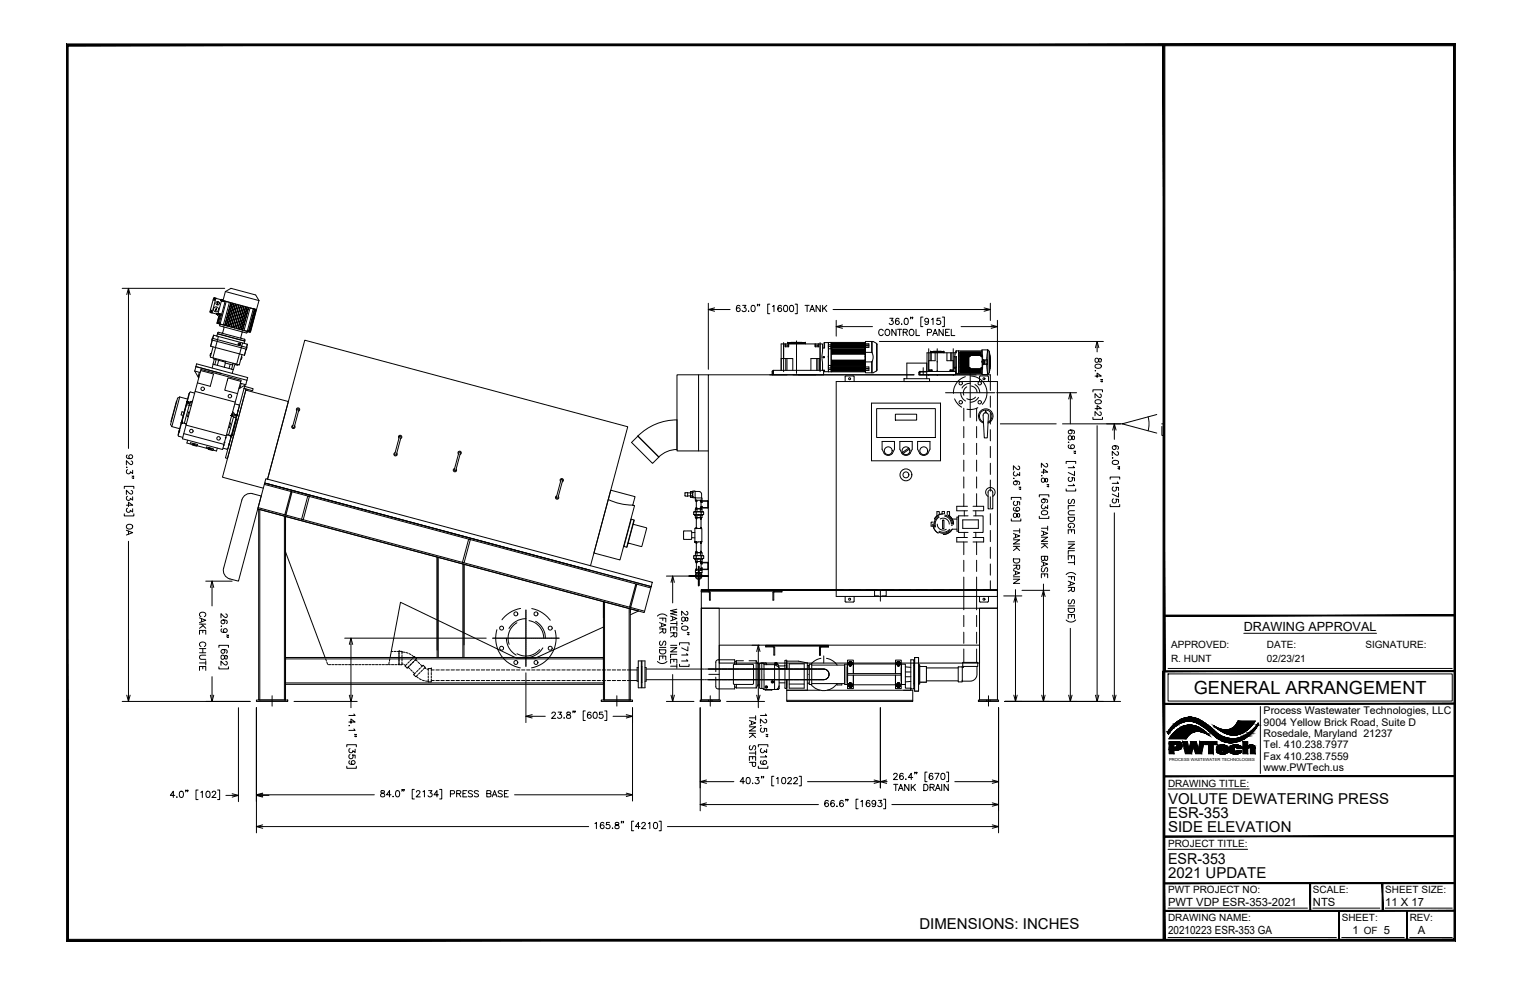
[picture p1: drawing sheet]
<svg xmlns="http://www.w3.org/2000/svg" width="432mm" height="279mm" viewBox="0 0 432 279" stroke-linecap="round" stroke-linejoin="round" font-family="sans-serif">
<defs><g id="words">
<text font-size="5.1" x="338.7" y="196.8">GENERAL ARRANGEMENT</text>
<g font-size="4.3">
<text x="331.4" y="228">VOLUTE DEWATERING PRESS</text>
<text x="331.4" y="232.1">ESR-353</text>
<text x="331.4" y="236.1">SIDE ELEVATION</text>
<text x="331.4" y="245.1">ESR-353</text>
<text x="331.4" y="249.2">2021 UPDATE</text>
<text x="260.9" y="263.4">DIMENSIONS: INCHES</text>
</g>
<text font-size="3.6" x="352.9" y="178.9">DRAWING APPROVAL</text>
<g font-size="3.2">
<text x="331.4" y="256.9">PWT VDP ESR-353-2021</text>
<text x="372.5" y="256.9">NTS</text>
<text x="393" y="256.9">11 X 17</text>
<text x="331.4" y="264.9">20210223 ESR-353 GA</text>
<text x="383.7" y="264.9">1</text>
<text x="402.3" y="264.9">A</text>
</g>
<g font-size="3">
<text x="358.5" y="202.6">Process Wastewater Technologies, LLC</text>
<text x="358.5" y="205.9">9004 Yellow Brick Road, Suite D</text>
<text x="358.5" y="209.1">Rosedale, Maryland 21237</text>
<text x="358.5" y="212.3">Tel. 410.238.7977</text>
<text x="358.5" y="215.5">Fax 410.238.7559</text>
<text x="358.5" y="218.7">www.PWTech.us</text>
</g>
<g font-size="2.8">
<text x="332.2" y="183.9">APPROVED:</text>
<text x="359.4" y="183.9">DATE:</text>
<text x="387.4" y="183.9">SIGNATURE:</text>
<text x="332.2" y="187.7">R. HUNT</text>
<text x="359.4" y="187.7">02/23/21</text>
<text x="331.4" y="223.2">DRAWING TITLE:</text>
<text x="331.4" y="240.3">PROJECT TITLE:</text>
<text x="331.4" y="253.3">PWT PROJECT NO:</text>
<text x="372.5" y="253.3">SCALE:</text>
<text x="393" y="253.3">SHEET SIZE:</text>
<text x="331.4" y="261.3">DRAWING NAME:</text>
<text x="380.7" y="261.3">SHEET:</text>
<text x="399.9" y="261.3">REV:</text>
<text x="386.9" y="264.9">OF 5</text>
</g>
<text font-size="1.2" x="331.7" y="215.9">PROCESS WASTEWATER TECHNOLOGIES</text>
</g></defs>
<!-- layer: AM_3 -->
<g fill="none" stroke="#000" stroke-width=".28">
<path d="M257.3 106.3h2M261 105.4l-.3 .2v.7h2.2M261 105.4h1.9M261 105.4v.9M261.9 104.3v1.9M262.9 105.5h-2l-.1 .8M270.8 113.1l.8 1.3 1.2 1.1M272.6 111.4l.3 1.4 1 .9M273.4 115.8v3.6M273.9 106.8a4.7 4.7 0 0 0-3.4 4.8M274.3 109.7a1.93 1.93 0 0 0-.9 2.4M275.3 108.7l-1.4 .4-1 1"/>
<path d="M275.4 106.7a4.8 4.8 0 0 1 4.3 2.9 4.8 4.8 0 0 1-1 5.1M275.6 109.5a1.92 1.92 0 0 1 1.6 1.9M276.6 109.1l1 1 .4 1.3M276.8 112.6a1.91 1.91 0 0 1-2.5 .5M277.1 115.8v3.6M277.4 115.6l-1.4 .5h-1.7M277.6 112.7l-1 1-1.3 .4M281 108.2v2.6M281 112.4v3.1M281 117.1v3.2M273.4 121v3.2M273.4 125.8v3.1"/>
<path d="M273.4 130.5v3.2M273.4 135.3v3.2M277.1 121v3.2M277.1 125.8v3.1M277.1 130.5v3.2M277.1 135.3v3.2M281 121.9v3.2M281 126.6v3.2M281 131.4v3.2M281 136.2v3.1M264.7 148.7l.2 1.2 .6 .8 .7 .5M264.8 148.1h-.6v1.1h.6"/>
<path d="M265 148.4h.3M265 149h.3M265.9 148.7a1.68 1.68 0 0 0 2.6 1.4M266.3 146.4a2.57 2.57 0 0 0-1.1 3.2M266.4 146.7a2.26 2.26 0 0 0-.9 2.8M266.5 146v-.9h-.7v1.3M266.8 147.2a1.69 1.69 0 0 1 2.5 1.5M267.3 145.8v-.7h.6v.7M267.4 147.5h.4v2.4h-.4zM267.6 145.8l-1.3 .3-1.2 1.1M268 146.4a2.3 2.3 0 0 1 1.9 2.3M268.1 146.1a2.57 2.57 0 0 1 2.1 2.6"/>
<path d="M268.7 146v-.9h.7v1.3M269.1 146.2l1.1 1.1 .3 1.4M269.4 150.1a2.29 2.29 0 0 1-2.9 .6M269.6 150.3a2.57 2.57 0 0 1-3.3 .6M269.9 148.4h.3M269.9 149h.3M270.2 147.2h1.3M271.5 150.1h-1.3l-1.1 1.1-1.5 .4M271.9 146.7h-.4v4h.4M273.1 147.5h4.5v2.4h-4.5zM273.4 140v3.6M273.4 153.7v3.6"/>
<path d="M273.4 158.9v3.2M273.6 144.9v1.4M273.6 151v1.5M274.5 152.5h-3.1v1.2h3.1M274.5 143.6h-3.1v1.3h3.1M274.6 146.3h-2.7v4.7h2.7M276.1 152.5h3v1.2h-3M276.1 143.6h3v1.3h-3M276.2 146.3h2.7v4.7h-2.7M276.8 144.9v1.4M276.8 151v1.5M277.1 140v3.6"/>
<path d="M277.1 153.7v3.6M277.1 158.9v3.2M281 140.9v3.2M281 145.7v3.2M281 150.5v3.1M281 155.2v3.2M281 160v3.2M237.2 167.4h1.1M237.2 167.3h2.1M239.1 167.4h1.6M240.9 167.3h3.1M241.4 167.4h1.6"/>
<path d="M243.8 167.4h1.6M245.6 167.3h3.2M246.2 167.4h1.6M248.6 167.4h4M249.4 167.4h-1.3v1.6h1.3M250.4 167.3h3.2M251.4 167.4v1.6h-1.2M253.4 167.4h1.6M255.1 167.3h3.2M255.7 167.4h1.6M258.1 167.4h1.6M259.9 167.3h3.2"/>
<path d="M260.5 167.4h1.6M262.9 167.4h1.6M264.7 167.3h3.1M265.3 167.4h1.5M267.7 167.4h1.5M269.4 167.3h3.2M270 167.4h1.6M272.4 167.4h1.6M273.4 163.7v9.3M273.4 174.6v3.1M273.4 179.3v3.2M274.2 167.3h3.2"/>
<path d="M274.8 167.4h1.6M277.1 163.7v9.3M277.1 174.6v3.1M277.1 179.3v3.2M277.2 167.4h1.6M279.5 167.4h1.6M281 164.7v2.6h-2M281.9 167.4h1.1v1.8M199 192.8h.4M199 189.8h.4M199.5 192.8h.3M199.5 189.8h.3"/>
<path d="M200 192.8h.3M200 189.8h.3M200.5 192.8h.4M200.5 189.8h.4M200.9 192.8h3.1M200.9 189.8h3.1M201 198.6v.4M201.1 191.3h2.9M202 198.6v.4M203.1 192.1v2.9l.3 .3 .6 .1M208.4 188.1v-.9h-4.9l-.4 .6v2.7M208.9 187.4h2"/>
<path d="M208.9 187.4l-.5 .4M208.9 187.4v.7M212.5 187.4h2M214.5 187.4l.4 .7M214.5 187.4v.7M216.2 188.1h1.2M219.9 188v.1M219.9 188l.4 .1M220.3 188l.1 .1M222.7 188.1l.1-.8h.4v.8M223.2 187.5h3.3l2.5 .6M232.9 186.7l-1 .3-1.5 1.1"/>
<path d="M233.7 186.1v2M234.5 186.7l1 .3 1.5 1.1M240.5 188.1v-.9h1.6v.9M240.9 187.9v.1M240.9 187.9l-.1 .2M241 187.9h.1M241 187.9l-.1 .2M241 187.8v.3M241 187.8v.1M241.5 187.8v.3M241.5 187.8h.1M241.6 187.9v.2"/>
<path d="M241.6 187.9l.1 .2M241.6 187.9h.1M241.7 188.1h.1M254.1 188.1v-.9h1.6v.9M254.6 187.9l-.1 .2M254.6 187.9h.1M254.7 187.9l-.2 .2M254.7 187.9h-.2M254.7 187.8v.3M255.1 187.8v.3M255.2 187.9h.1M255.3 187.9h-.2l.2 .2"/>
<path d="M255.3 187.9h.1M255.3 187.9v.2M258.4 188.1v-.9h.8v.9M259.5 188.1v-1.6h1.1v1.6M273.1 188.1l.1-.2h4.1l.1 .2M273.4 184.1v3.8M277.1 184.1v3.8M279.9 198.6v.4M280.9 198.6v.4"/>
<circle cx="272.6" cy="114.1" r=".47"/>
<circle cx="272.6" cy="108.7" r=".47"/>
<circle cx="277.9" cy="108.7" r=".48"/>
<circle cx="277.9" cy="114.1" r=".48"/>
<circle cx="241.2" cy="187.8" r=".22"/>
<circle cx="241.2" cy="187.7" r=".15"/>
<circle cx="254.9" cy="187.8" r=".22"/>
<circle cx="254.9" cy="187.7" r=".15"/>
</g>
<!-- layer: MAIN PROCESS EQUIPMENT -->
<g fill="none" stroke="#000" stroke-width=".28">
<path d="M59.7 87.9l.4 .1-.1 .5M59.8 98.2l9.6 2.6M59.8 88.5l.1 .1M59.8 88.3v.2h.1M60 88.5l-.1 .2M60 88.2l-.2 .1h.2M60.2 88.7l1.6 .4M60.2 96.5l-.4 1.7zM60.2 95.9l9.8 2.7-.1 .5M60.3 95.9l-.2 .5 9.8 2.7M60.5 98.4l-.8 2.9 7.4 2 .8 .2 .8-2.9M60.6 95.1l-.2 .9 .2-.9 1.4 .3-1.6 6.1"/>
<path d="M60.6 95.1h.1M60.7 84.5l.6 .1-1.1 4.2-.5-.1-.1-.3zM60.7 84.9l.2 .1M60.8 84.6l-.1 .3h.2M61 84.7l-.1 .5-.4-.1M61 84.6l-.2-.1 .2 .2M61 84.5v.2M61.3 84.6l1.5 .4-1 4.1M61.4 87.3l-.2 .9zM61.5 95.2l-.1 .1M61.7 94.7l.3-.5 7.4 2M61.7 94.7l7.7 2"/>
<path d="M61.7 94.7l-.1 .5M61.7 91.7l.5 .1M61.7 89l.1 .2M61.7 89h.1M61.8 85.7l-.2 .7zM61.8 89.1h.1M61.9 88.9l1 .2M62 95.4l6.8 1.9-.8 3.1M62.2 91.8l.2 .1M62.3 89l-.7 2.7h.1M62.3 92.2l.1 .2M62.3 92.2l.1-.3 7.8 2.1-.1 .3"/>
<path d="M62.3 89l-.7 2.7M62.4 91.9h.1M62.4 92.5l7.5 1.9 .2-.1M62.5 89l-.8 2.7M62.7 89.1l-.8 2.7M62.8 85.2h.1M62.8 85.4l1 .2M62.8 85.1v.1M62.9 85.1h-.1M63.3 85.3l-.1 .2M63.4 92.7l.2 .2M63.5 85.3l-.2 .2"/>
<path d="M63.6 93l-.4 1.3-.3 .2M63.6 85.4l-.1-.1-.1 .2M63.9 85.4h-.3v.2M63.9 82.7l1.6-.9 7 1.9 1 1.6M63.9 82.7l9.6 2.6M63.9 82.7l-.6 2.6 9.5 2.5 .7-2.5M64.1 85.5h.1M64.2 85.5l-.3-.1-1.7 6.4M64.2 85.5l.9 .3-1.7 6.4-1-.3zM65.5 85.9l-1.7 6.4zM65.9 86l-1.7 6.4zM66.3 86.1l-1.7 6.4z"/>
<path d="M66.8 86.2l-1.8 6.4zM67.2 86.3l-1.7 6.5zM67.7 86.5l-1.7 6.4zM67.9 97.5v.3zM68.2 86.6l-1.7 6.4zM68.7 86.7l-1.7 6.4zM68.8 97.3l1.4 .3-.3 1 .3-1M68.9 94.2l-.2 .1-.4 1.4 .1 .3M69.2 86.9l-1.6 6.4zM69.3 96.2l.1 .6M69.4 96.7v.7M69.6 87l-1.7 6.4z"/>
<path d="M69.8 99l-.5 1.8M69.8 99l-.4 1.8M70.1 87.1l-1.8 6.4zM70.5 87.2l-1.8 6.4zM71 87.3l.9 .3-1.8 6.4-.9-.3zM71.9 87.6l.3 .1-1.8 6.4-.3-.1 .6 .1 1.7-6.4h-.2M72.4 87.7l.2 .1-1.7 6.4-.8-.2 .9 .2 1.6-6.4M72.7 87.8l-1.7 6.4M50.1 113.8l-1.5 5.7M51 112.6l-.6 .3-2 7.5 .3 .6M51 112.6l-2.3 8.4M51 112.6l2.2 .6"/>
<path d="M51.6 119.8v.1M51.6 119.8h.1M51.6 119.9h.1M51.7 119.9h.1M51.7 119.9l.9 .3M52.2 116.9l-.6-.1-.2 .9 .6 .1M52.9 114.8l-2.3 8.7 .1 .3 1.2 .3M52.9 114.8l1.4 .3M53.1 114.1l-1.5 5.7M53.1 114v.1M53.1 114h.1M53.1 114l1.4 .3"/>
<path d="M53.2 114h-.1M53.7 111.6l-3.1 11.6M53.8 116.9l-.3-.1-.3 1.3 .2 .1M53.8 111.4l.3-.2 1.1 .3M53.8 111.4l-.8 2.9M53.9 114.1l-1.5 5.7 .2 .4M54.3 113.9l-.4 .2M54.4 114.7l-1.4-.4-.1 .5M54.6 113.7l-.3 .2M55.2 105.2l1.3 .4M55.2 105.2l1.2 2M55.4 111l-3.6 13.5 11.4 3 4.2-15.8"/>
<path d="M55.6 104l14.5 3.9M55.6 104l.2-.8 14.5 3.9-.2 .8M55.6 104l7.2 1.9M55.6 104l-.4 1.2M56 108.6l3.6 1 1-3.5-3.7-1-1.5 5.9 11.3 3.1M56.8 105.6h-.2l-.4 1.3h.3M56.9 105.1l.1-.3 11.4 3-.1 .4M59.9 100.3h-.2l-.1 .6 .2 .1M60.5 103.3l-.3 1.1M60.6 101.6l-.1 .2 2.7 .7v-.2M60.8 101.9l-.4 1.4 .5 .1M60.9 103.4l.8 .2"/>
<path d="M61.3 102l-.4 1.4M61.7 103.6l1.9 .6M62 102.2l-.3 1.4M63.6 104.2l2.1 .5M63.9 102.7v.3l2.1 .5 .1-.5M63.9 103l-.3 1.2M64 102.5l-.1 .2-.7-.2M64.7 107.2l3.6 1-.9 3.5-3.6-1zM65.2 120h.2l-.3 1.3-.3-.1M65.3 103.3l-.3 1.2M65.7 104.7l.5 .2M65.7 117.8v.1"/>
<path d="M65.9 117.3l1.1 .3M66 116.7l.5 .8-1.6 5.7M66.1 103l-.4 1.7M66.2 104.8l-.3 1.1M66.3 117.9l.8 .2-.1 .4-.8-.2M66.4 115.4h.1M66.6 114.6l1.1 .3 .2 .3-.8 2.9M66.7 103.2l-.5 1.7M66.9 103.2l-.1 .3 .7 .1v-.2M66.9 118.9l.2 .1-1.2 4.5h-.2M67 118.5l-2.3 8.7-.3 .2M67 117.6l.1 .1"/>
<path d="M67 117.6h.1M67.1 117.7h.1M67.1 117.7l.1 .1M67.2 117.8h.1M67.2 117.8v.1M67.9 100.4l-.8 2.9M68.2 108.7l.2 .1-.3 1.3-.3-.1M68.4 108.8l1.3 .3M68.5 101.2l.2 .1-.2 .6h-.2M69.2 110.2l.6 .1-5.3 19.7-.5-.1zM69.4 109.6l2.4 .7-.2 .5-2.4-.6zM69.7 109.1l-1.9 1.2"/>
<path d="M70.1 107.9l-.4 1.2M84.2 116.5a.48 .48 0 0 1 .1-.7 .48 .48 0 0 1 .7 .2 .48 .48 0 0 1-.3 .6M84.8 116.2l-.2-.3-.3 .2-1.3 4.9 .2 .3 .3-.2 1.3-4.9M48.7 121l2.3 .6M52.1 123l11.4 3M52.6 120.2l.2 .3M52.8 120.6l11.4 3M53.3 124.8l-.3 .9 2.5 .6 5.9 1.6 .3-.8M54 125.9v-.3l2 .5v.3M54.5 126.1l1.3 .5 .1-.2M54.7 125.8l.1 .3 .1-.3M55.2 125.9l-.1 .3-.3-.1"/>
<path d="M55.4 125.9l-.1 .3h-.2M58.5 127.1l.1-.3 2 .5-.1 .4M59.1 127.3v.1l1.2 .4 .1-.2M59.3 127l-.1 .2 .2 .1v-.3M59.8 127.1l-.1 .3-.3-.1M59.9 127.1l-.2 .3M63.2 127.1l1.2 .3M64.6 123.4l.8 .2M64.9 126.3h.1M64.9 123.2l-.7 .4M65.4 123.6h.2M65.4 123.6h.1"/>
<path d="M65.6 123.6h.1M65.7 123.6h-.1M65.7 123.5v.1M74.7 138.5l-11.6-3.1 6.6-24.7 12.1 3.2-5.9 22 10.6-39.4 91.6 24.6-10.6 39.4M75 137.4l109.6 29.4M75.1 137l109.6 29.4-1.9 7.4-109.7-29.4zM75.4 135.8l109.7 29.4-.4 1.2-109.6-29.4zM75.6 137.1l91.6 24.6M82.6 139.4l.3 .1-1.8 6.6-.3-.1zM83.1 120.6a.48 .48 0 0 0-.3 .7 .48 .48 0 0 0 .7 .2 .48 .48 0 0 0 .1-.8M112.1 128.4a.48 .48 0 0 0-.3 .7 .48 .48 0 0 0 .7 .1 .48 .48 0 0 0 .1-.7M113.2 124.3a.48 .48 0 0 1 .1-.7 .48 .48 0 0 1 .7 .1 .48 .48 0 0 1-.3 .7"/>
<path d="M113.3 123.9l.3-.2 .2 .3M113.3 123.9l-1.3 4.9 .2 .3 .3-.2M113.8 124l-1.3 4.9M128.8 133.3l.2 .3 .3-.2 1.3-4.9-.1-.3-.3 .2-1.3 4.9M128.9 132.9a.48 .48 0 0 0-.3 .7 .48 .48 0 0 0 .7 .2 .48 .48 0 0 0 .1-.8M130.1 128.8a.48 .48 0 0 1 0-.7 .48 .48 0 0 1 .7 .1 .48 .48 0 0 1-.3 .7M159 136.6a.48 .48 0 0 1 .1-.8 .48 .48 0 0 1 .7 .2 .48 .48 0 0 1-.3 .7M159.6 136.3l-.2-.3-.2 .2-1.4 4.9 .2 .3 .3-.2 1.3-4.9M173.3 139l6.9 1.9-.7 2.4 .5 .1-4.1 15.4-7.4-1.9zM71.7 140.1l2.4 .6-6.5 24.1a4.9 4.9 0 0 1-3.8-1.5 2.5 2.5 0 0 1-.4-2.2M71.7 140a2.51 2.51 0 0 0-3.1 1.8l-5.1 19.3M73.2 144l109.7 29.4"/>
<path d="M73.4 144.4l7.6 2.1v52.1h-7.6zM73.7 144.5v54.1M80.7 146.4v52.2M81 150.4v-3.9l43 11.5v26.4M87.3 140.7l.5 .1-1.8 6.6-.4-.1zM124 158l7.6 2.1v26.4h-7.6zM124.3 158.1v28.4M131.3 160v26.5M133 152.9l.4 .2-1.7 6.6-.5-.2zM157.9 140.7a.48 .48 0 0 0-.3 .6 .48 .48 0 0 0 .7 .2 .48 .48 0 0 0 .1-.7M172.6 141.7a16 16 0 0 0 6.9 1.6M179 147.4l.9 .2-.3 1.1 3.9 1.1-1.4 5.2-3.9-1-.3 1.2-.9-.3"/>
<path d="M179.1 147.3l-2.1 7.7M179.6 148.7l-1.4 5.3M179.9 147.5l-2.1 7.7M171.2 170.7l7.6 2v25.9h-7.6zM171.2 175.3v-4.6l-39.6-10.6v22.8M171.5 170.8v27.8M178.5 172.6v26M180.4 165.7h.3l-1.8 6.6-.3-.1zM181.1 173.3l-2.3-.6v1.1M72.7 198.6h8.9v.4h-8.9zM81 186.5h90.2v7.6h-90.2zM81 186.9h90.2"/>
<path d="M81 193.7h90.2M141.2 184.1l1.4 2.4M157.1 184.3l-1.3 2.2M170.6 198.6h8.9v.4h-8.9z"/>
<circle cx="61.3" cy="87.7" r=".71"/>
<circle cx="61.8" cy="86" r=".5"/>
<circle cx="67.9" cy="97.6" r=".35"/>
<circle cx="57.5" cy="110.3" r=".5"/>
<circle cx="65.2" cy="112.4" r=".5"/>
<circle cx="54.3" cy="122.3" r=".5"/>
<circle cx="62" cy="124.3" r=".5"/>
</g>
<g fill="#000" stroke="#000" stroke-width=".28">
<circle cx="61.7" cy="89.2" r=".11"/>
<circle cx="61.7" cy="89" r=".11"/>
<circle cx="61.8" cy="89" r=".11"/>
<circle cx="61.8" cy="89.1" r=".11"/>
<circle cx="61.8" cy="89.2" r=".11"/>
<circle cx="62.8" cy="85.2" r=".11"/>
<circle cx="62.8" cy="85" r=".11"/>
<circle cx="62.8" cy="85.1" r=".11"/>
<circle cx="62.9" cy="85.1" r=".11"/>
<circle cx="62.9" cy="85.2" r=".11"/>
<circle cx="70.2" cy="94" r=".11"/>
<circle cx="71.9" cy="87.6" r=".11"/>
<circle cx="51.6" cy="119.8" r=".11"/>
<circle cx="51.6" cy="119.9" r=".11"/>
<circle cx="51.7" cy="119.9" r=".11"/>
<circle cx="53.1" cy="114.1" r=".11"/>
<circle cx="53.1" cy="114" r=".11"/>
<circle cx="53.2" cy="114" r=".11"/>
<circle cx="53.3" cy="114" r=".11"/>
<circle cx="53.4" cy="114" r=".11"/>
<circle cx="65.7" cy="117.8" r=".11"/>
<circle cx="65.7" cy="117.9" r=".11"/>
<circle cx="65.8" cy="117.5" r=".11"/>
<circle cx="67" cy="117.6" r=".11"/>
<circle cx="67.1" cy="117.7" r=".11"/>
<circle cx="67.2" cy="117.8" r=".11"/>
<circle cx="67.6" cy="116.5" r=".11"/>
<circle cx="50.8" cy="122.5" r=".11"/>
<circle cx="50.9" cy="122.2" r=".11"/>
<circle cx="51.5" cy="120.1" r=".11"/>
<circle cx="63.5" cy="126.3" r=".11"/>
<circle cx="63.7" cy="125.5" r=".11"/>
<circle cx="64" cy="124.2" r=".11"/>
<circle cx="65" cy="125.9" r=".11"/>
<circle cx="65.4" cy="123.6" r=".11"/>
<circle cx="65.5" cy="123.6" r=".11"/>
<circle cx="65.6" cy="123.9" r=".11"/>
<circle cx="65.6" cy="123.6" r=".11"/>
<circle cx="65.7" cy="123.6" r=".11"/>
</g>
<!-- layer: 0 -->
<g fill="none" stroke="#000" stroke-width=".28">
<path d="M36 83.6l.4-1.8 .5 1.8M36.4 81.8v1.8M201 87.8h1.7M202.7 87.3l-1.7 .5 1.7 .5M237.2 92.6h1.8M239 92.2l-1.8 .4 1.8 .5M279.2 87.3l1.8 .5-1.8 .5M279.2 87.8h1.8M281.2 92.2l1.8 .4-1.8 .5M281.2 92.6h1.8M310.8 98.6l.5-1.7 .4 1.7M311.3 96.9v1.7"/>
<path d="M225 106.3h32.3M262.9 106.3h14.1M303.2 113.2l.5-1.8 .4 1.8M303.7 111.4v1.8M181 123.7l5.9 5.9a7.3 7.3 0 0 1 5.2-2.1v-8.4a15.7 15.7 0 0 0-11.1 4.6M181 123.7l5.9 5.9-1.8 1.8-5.9-5.9zM315.7 122l.4-1.8 .5 1.8M316.1 120.2v1.8M81 156.6l11.2 29.9M59.7 166.6l.5-1.8 .4 1.8M60.2 164.8v1.8M171.2 177.9l-19.3 8.8h-5.4l-32.9-15.9-2.9 15.7"/>
<path d="M181.1 173.3l-2.3 1.1M190.4 165.2l.4-1.8 .5 1.8M190.8 163.4v1.8M199 172.5h5v26.1h-5v-26.1v26.1M199 167.3h84v.1h-84zM237.2 167.4h-38.2v5.1h84v-3.3M277.9 172.5h5.1v26.1h-5.1zM287.6 170.8l.5-1.8 .5 1.8M288.1 169v1.8M295.6 169.2l.4-1.8 .5 1.8M296 167.4v1.8M36 197.2l.4 1.8 .5-1.8"/>
<path d="M36.4 197.2v1.8M59.7 197.2l.5 1.8 .4-1.8M60.2 197.2v1.8M99.1 182.8l.5-1.8 .5 1.8M99.1 197.2l.5 1.8 .5-1.8M99.6 181v1.8M99.6 197.2v1.8M190.4 197.2l.4 1.8 .5-1.8M190.8 197.2v1.8M198.6 198.6h5.8v.4h-5.8zM204 183h73.9v5.1h-73.9zM214.7 184.8l.4-1.8 .5 1.8"/>
<path d="M214.7 197.2l.4 1.8 .5-1.8M215.1 183v1.8M215.1 197.2v1.8M277.6 198.6h5.7v.4h-5.7zM287.6 197.2l.5 1.8 .5-1.8M288.1 197.2v1.8M295.6 197.2l.4 1.8 .5-1.8M296 197.2v1.8M303.2 197.2l.5 1.8 .4-1.8M303.7 197.2v1.8M310.8 197.2l.5 1.8 .4-1.8M311.3 197.2v1.8"/>
<path d="M315.7 197.2l.4 1.8 .5-1.8M316.1 197.2v1.8M149.2 203.2h1.8M151 202.7l-1.8 .5 1.8 .5M177.7 202.7l1.8 .5-1.8 .5M177.7 203.2h1.8M65.9 225.1l1.7 .5-1.7 .5M65.9 225.6h1.7M72.7 225.4h1.8M72.7 234.5h1.8M72.7 225.6h1.8M74.5 225l-1.8 .4 1.8 .5"/>
<path d="M74.5 234l-1.8 .5 1.8 .5M74.5 225.1l-1.8 .5 1.8 .5M177.7 225l1.8 .4-1.8 .5M177.7 225.4h1.8M198.6 221.7h1.8M198.6 228.2h1.8M200.4 221.3l-1.8 .4 1.8 .5M200.4 227.7l-1.8 .5 1.8 .5M248 221.3l1.8 .4-1.8 .5M248 221.7h3.5M251.5 221.3l-1.7 .4 1.7 .5M281.5 221.3l1.8 .4-1.8 .5"/>
<path d="M281.5 227.7l1.8 .5-1.8 .5M281.5 234l1.8 .5-1.8 .5M281.5 221.7h1.8M281.5 228.2h1.8M281.5 234.5h1.8"/>
</g>
<!-- layer: AM_0 -->
<path d="M198.2 106.3v21.6M201 106.3h-8.9v21.6h8.9M257.3 106.3h-56.3v61h36.2M262.9 106.3h18.1v1.9" fill="none" stroke="#000" stroke-width=".28"/>
<!-- layer: AM_5 -->
<g fill="none" stroke="#000" stroke-width=".28">
<path d="M268.2 111.4h14.1M275.3 104.4v14M67.6 200.7v26.7M72.7 200.7v26.7M49.6 225.6h-1.3l.9-1.2v1.8M50.1 226.1h.2zM51.1 224.5l.3-.1a.92 .92 0 0 1 .7 .9 .92 .92 0 0 1-.7 .9 1.14 1.14 0 0 1-.3-1.7zM52.8 224.2h-.2h.2l-.2 .4M53.3 224.2h-.2h.2l-.2 .4M56.2 224.1h-.6v2.7h.6M57 224.8l.4-.4v1.8M58.7 224.5l.2-.1a.92 .92 0 0 1 .7 .9 .92 .92 0 0 1-.7 .9 1.14 1.14 0 0 1-.2-1.7z"/>
<path d="M60.2 224.9l.3-.5 .5 .1 .2 .3-.2 .6-.9 .8h1.2M61.7 224.1h.6v2.7h-.6M64.1 225.6h1.8M74.5 225.6h1.8"/>
</g>
<!-- layer: 1 -->
<path d="M218.4 106.3h4.9M226.5 106.3h5" fill="none" stroke="#000" stroke-width=".28"/>
<!-- layer: AM_7 -->
<path d="M222.3 97.2v8.2M226 96.7v9.2M232.7 97.2v8.2" fill="none" stroke="#000" stroke-width=".28"/>
<!-- layer: PWT-SHEETMETAL -->
<path d="M219.4 105.1l-.3 .1v1.1l.3-1.1M219.5 105.1h14.2v1.2h-14.3zM262.9 105.4h8.2v.9h-8.2" fill="none" stroke="#000" stroke-width=".28"/>
<!-- layer: AM_4 -->
<g fill="none" stroke="#000" stroke-width=".28">
<path d="M222.3 97.6v4.1M222.7 97.6v.8h1.1v-.8M222.8 97.6v.8M222.9 98.4v-.5h.7v.5M223.5 97.5h5l-5 .1M223.5 97.3h5M223.5 97.4h.1M223.5 97.3h.1M223.5 97.3v.1M223.7 97.6v.8M224.4 97.2h3.2M228.4 97.3l-4.9 .1"/>
<path d="M228.5 97.4h.1M228.5 97.3h.1M228.5 97.5v.1M231.2 97.6v.8h1.1v-.8M231.3 97.6v.8M231.4 98.4v-.5h.7v.5M232.2 97.6v.8M232.7 97.6v7.5M233.9 97.2l-.1 .1v1.4M233.9 97.2v1.5h-.5M233.9 97.2h1.1M235 97.2v8.3"/>
<path d="M235 97.2l.8-.1v1h9.5M235 98.3h.8M235 97.8h.8M235.8 98.4l9.7-.1v6h-9.4M235.8 98.9l-.8 .1M235.9 97.3h9.5v.4h-9.5zM235.9 98.4v.2h9.5M235.9 99h9.5v.3h-9.5zM235.9 99.4h9.5v.3h-9.5zM235.9 99.8h9.5v.2h-9.5zM235.9 97.3l.1 .1M235.9 99.4h.1"/>
<path d="M235.9 99.8h.1M235.9 97.9h.1M235.9 99h.1M236 97.9l.1 .1h9.1l.1-.1M236 97.9l-.1 .2v-.2h9.5v.2M236 97.4h.1M236 97.7h-.1M236 98.6h-.1M236 99.2l-.1 .1M236 99h.1M236 99.6l-.1 .1M236 99.4h.1"/>
<path d="M236 100h-.1M236 99.8h.1M236 97.4v.3M236 98.4h.1M236 99v.2M236 99.4v.2M236 99.8v.2M236 97.9h9.3M236 98.4v.2M236 99l.1 .2M236 97.4h9.3M236 99h9.3"/>
<path d="M236 98.1v.3zM236 99.8l.1 .2M236 99.8h9.3l-.1 .2M236 100h.1M236 99.4h9.3M236.1 99.2h-.1M236.1 99.2h9.1M236.1 99.4l-.1 .2h9.2M236.1 98.4h9.3v.2M236.1 100h9.1M236.1 98.5l-.1 .1M236.1 97.6h9.1"/>
<path d="M236.1 98.5h9.1M236.1 99.9h9.1M236.1 98.4v.1M236.1 97.4h9.1M236.1 97.9h9.1M236.1 99.8h9.1M245.2 98.5l.2 .1M245.2 99.6h-9.2M245.3 99.2h.1M245.3 99.6h.1M245.3 97.4l.1 .3M245.3 99.4h.1"/>
<path d="M245.3 100h.1M245.3 99.4l-.1 .2M245.3 98.4v.2M245.3 98.4l-.1 .1M245.3 99l-.1 .2M245.3 97.4h.1M245.3 99.2l.1 .1M245.3 99h.1M245.3 99.6l.1 .1M245.3 99.8h.1M245.3 97.4v.3M245.3 97.9v.2"/>
<path d="M245.3 99v.2M245.3 99.4v.2M245.3 99.8v.2M245.4 97.3l-.1 .1M245.4 99.4h-.1M245.4 97.9h-.1M245.4 98.4h-.1M245.4 99h-.1M245.4 99.8h-.1M245.5 97.1v1M245.5 98.3v6M245.5 97.1v.1"/>
<path d="M245.5 97.2v.9h-9.4M245.5 97.2h.1M245.5 97.6h1v1h-1M245.5 97.6h1M245.5 98h1M245.5 98.1h1M245.5 97.2l-9.7-.1v7.7h-.8M245.5 99.9h1.8M247.3 99.9a2.34 2.34 0 0 1 0 2.8M247.3 96.9v3M247.4 96.9v3.2M248.7 97.4l.1 .3v7.2l-.1 .3"/>
<path d="M248.7 97.4l-1-.5h-2.2v8.8h2.2l1-.5M248.7 97.4v7.8M264 99.9h3.8h-3.8M264 99.8h3.8h-3.8M264 99.9h.1M264 99.9v.2M264.1 99.7l3.7 .1zM264.1 99.9h3.6M264.1 99.9h.1M264.8 99.7h2.2M267.8 99.9h.1M267.8 99.8v.3"/>
<path d="M271.3 99.5l-.1 .6M271.3 99.5v.6h-.4M271.3 99.5h7.3M272.4 100h5.8h-5.8M272.4 99.8h5.8v.2h-5.8zM272.4 99.9h5.8M280.1 99.8l-.2 2.2M280.1 99.3v.5M280.2 99.3h-1.6v5.4M280.2 99.3l.5 .4M280.2 99.3l-.1 .5M280.2 99.3v6.8"/>
<path d="M280.7 99.7l.1 1.5M280.7 99.7v6M221.6 105.1v-7.5h11.8l-.2 3.6 .2 3.9 .5-.1v.4M221.6 101.7h3.3v3.4M222.9 101.7v3.4M223.3 101.7v3.4M230.1 105.1v-3.4h2.5v3.4M231.7 101.7v3.4M232.1 101.7v3.4M233.8 105l.1 .4M233.9 105.4h1.1M235 104.4h.8"/>
<path d="M235 103.7h.8M235.8 104.5v1h-.8M235.8 104.5l10.7 .1M235.8 104.2h.2M235.8 104.5v1h9.7M235.9 100.2h9.5v.2h-9.5zM235.9 102.2h9.5v.2h-9.5zM235.9 102.5h9.5v.3h-9.5zM235.9 102.9h9.5v.3h-9.5zM235.9 103.3h9.5v.3h-9.5zM235.9 103.9h9.5v.3h-9.5zM235.9 104.9h9.5v.4h-9.5z"/>
<path d="M235.9 104.9l.1 .3M235.9 103.9l.2 .1M235.9 103.3l.2 .1M235.9 102.9l.1 .3M235.9 100.2h.1M235.9 102.2l.2 .1M236 104.7l-.1-.2v.2h9.5v-.2l-.1 .2M236 105.2l-.1 .1M236 104.7h-.1M236 104.2h-.1M236 103.2h-.1M236 102.8h-.1"/>
<path d="M236 102.4h-.1M236 100.2h.1M236 100.2v.2M236 102.2v.2M236 103v.2M236 103.3v.3M236 104v.2M236 104.9v.3M236 105.2h9.3M236 104.7h9.3M236 104.2h9.3M236 103.6h9.3"/>
<path d="M236 103.2h9.3M236 102.8h9.3M236 102.4h9.3M236 103.6h-.1M236 100.4h-.1M236 104.2v.3l.1-.2M236 100.4h.1M236 104.2l.1 .1M236 100.2l.1 .2M236 100.2h9.2M236.1 100.4h9.1M236.1 104.5l-.1 .2"/>
<path d="M236.1 104l-.1 .2M236.1 103.4l-.1 .2M236.1 102.6l-.2-.1 .1 .3M236.1 102.6l-.1 .2M236.1 102.3l-.1 .1M236.1 105.1h9.1M236.1 104.1h9.1M236.1 102.7h9.1M236.1 105.2h9.1M236.1 103.4h9.1M236.1 103.6h9.1M236.1 103h9.1"/>
<path d="M236.1 102.3h9.1M236.1 100.2h9.1M245.2 104.5l.1 .2M245.2 104l.1 .2M245.2 103.4l.1 .2M245.2 102.6l.2-.1-.1 .3M245.2 102.6l.1 .2M245.2 102.3l.1 .1M245.2 100.2v.2M245.3 105.2h.1M245.3 100.4h.1M245.3 103v.2"/>
<path d="M245.3 104.7h.1M245.3 102.8h.1M245.3 102.4h.1M245.3 100.2h.1M245.3 100.2v.2M245.3 102.2v.2M245.3 103.3v.3M245.3 104v.2M245.3 104.9v.3M245.3 104.2h.1M245.3 103.6h.1M245.3 103.2h.1"/>
<path d="M245.4 104.9l-.1 .3M245.4 103.9l-.2 .1M245.4 103.3l-.2 .1M245.4 102.9l-.1 .3M245.4 100.2h-.1M245.4 102.2l-.2 .1M245.5 104.5v1M245.5 105.5h.1M245.5 104.1h1v.9h-1M245.5 104.5h1M245.5 102.7h1.8M247.3 102.7v3"/>
<path d="M247.4 102.5v3.2M263.7 105.4v-.5h.7v.5M263.8 104.9v.5M263.9 104.9v.3h.4v-.3M263.9 100.1v2.2M264.2 100.1v2.2M264.4 104.9v.5M265.3 100.1v2.2h-1.8v3.1M268.6 100.1v2.2h1.8v3.1M269.5 105.4v-.5h.7v.5M269.6 104.9v.5M269.7 104.9v.3h.4v-.3"/>
<path d="M269.7 100.1v2.2M270 100.1v2.2M270.2 104.9v.5M270.7 104.3l.2 .3h.4v1.3M270.7 104.3h.6M270.7 101.2h.6M270.7 101.2v3.1M270.9 100.1l-.2 1.1M270.9 100.1h-7.9v5.3M270.9 104.6v.8M271.2 104.6l-.1 1.2 .2 .1M271.3 105.9h.7v-6.4v6.4h6.6v-1.2v1.6h1.5"/>
<path d="M271.3 101.2l-.1 .3 .1 2.8M271.3 101.2v3.1M272.4 105.1h5.8h-5.8M272.4 104.8h5.8h-5.8M272.4 104.4h2.4h-2.4M272.4 105.5h5.8v.1h-5.8zM272.4 105.1h5.8v.3h-5.8zM272.4 104.7h5.8v.4h-5.8zM272.4 104.4l2.4-.1h-2.4v.4h2.4M272.4 100.8h2.4h-2.4v.3h2.4h-2.4M272.4 100.4h5.8v.3h-5.8zM272.4 100h5.8v.3h-5.8z"/>
<path d="M272.4 103.9h2.4h-2.4v.4h2.4l-2.4-.1M272.4 103.5h2.4h-2.4v.4h2.4M272.4 103.2h2.4h-2.4v.3h2.4h-2.4M272.4 102.8h2.4h-2.4v.3h2.4l-2.4-.1M272.4 102h2.4h-2.4v.3h2.4h-2.4M272.4 101.6h2.4h-2.4v.3h2.4h-2.4M272.4 105h5.8M272.4 105.5h5.8M272.4 102.6h2.4M272.4 105.3h5.8M272.4 104.2h2.6M272.4 103.6h2.4"/>
<path d="M272.4 103.4h2.4M272.4 102.4h2.4M272.4 100.3h5.8M272.4 105.4h5.8M272.4 100.7h6.2M272.4 101.2h2.6M272.4 104.6h2.4M272.4 100.9h2.4M272.4 105.6h5.8M272.4 100.1h5.8M272.4 100.2h5.8M272.4 100.4h5.8"/>
<path d="M272.4 100.5h5.8M272.4 104.9h5.8M272.4 101.1h2.4M272.4 103.8h2.4M272.4 101.6h2.4M272.4 101.9h2.4M274.8 104.6l.1 .1M274.8 101.2h-2.4v.3h2.4h-2.4M274.8 102.4h-2.4v.3h2.4h-2.4M274.8 100.8v3.8M274.9 100.7l-.1 .1M274.9 104.7h3.7"/>
<path d="M274.9 101.2v3M275 104.2l.3 .5M275.3 101l-.3 .2M275.3 100.7v.3M275.3 104.6h3M275.3 100.8h3M278.3 101l.5 .2M278.3 100.7v.3M278.6 105.9h.1M278.6 101.2v3M278.8 102h.2v1.4h-.2M278.8 104.2l-.5 .1v.4"/>
<path d="M279 102h.2v1.4h-.2M279 103.1h.2M279 102.4h.2M279.2 103.3h.1M279.2 102.2h.1M279.8 102h.4v1.4h-.4zM279.8 102.1h-.5v1.2h.5M279.8 103.1h.4M279.8 102.4h.4M279.9 103.4l.2 2.2M280.1 105.6l.1 .6M280.1 105.6v.7"/>
<path d="M280.2 106.1l-.1 .1M280.7 105.7l-.5 .4M280.7 100.3l.1 .2zM280.8 104.3l-.1 .2zM280.8 100.9v.3zM280.8 103.2v.3zM280.8 102v.2zM280.8 104.9l-.1 .3zM280.8 100.8v.3zM280.8 103.6v.3zM280.8 101.6v.2zM280.8 102.6v.2z"/>
<path d="M280.8 104.6l-.1 1.1M280.8 101l.1 .2zM280.8 104.4v.2zM280.8 101.4v.2zM280.8 104.2v.3zM280.8 103.8v.3zM280.8 103v.3zM280.8 102.2v.2M280.9 101.4v.3zM280.9 101.9v.3zM280.9 101.2v.3M280.9 101.5v.4"/>
<path d="M280.9 103.9l-.1 .7M280.9 101.6v.3zM280.9 103.8v.2M280.9 102.8v.3zM280.9 103.3v.2M280.9 102.2v1M280.9 103.3v.6M280.9 103.6v.2zM280.9 103.2v.2zM280.9 102v.3zM280.9 102.9v.3zM280.9 102.3v.2z"/>
<path d="M280.9 102.6v.2zM280.9 102.4v.2M280.9 101.9v.3"/>
<circle cx="233.7" cy="101.3" r=".2"/>
<circle cx="233.7" cy="101.3" r=".16"/>
<circle cx="275" cy="104.5" r=".18"/>
<circle cx="275" cy="101" r=".18"/>
<circle cx="278.5" cy="104.5" r=".18"/>
<circle cx="278.5" cy="101" r=".18"/>
</g>
<!-- layer: PWT-DIM ELEVATION -->
<g fill="none" stroke="#000" stroke-width=".28">
<path d="M34.7 81.8h29.1M36.4 83.6v43.6M201 86v18.8M202.7 87.8h4.4M209.9 86.9l-.1-.2a.87 .87 0 0 0-1 .6 .87 .87 0 0 0 .6 1.1 .55 .55 0 0 0 .6-.5 .55 .55 0 0 0-.5-.6 .55 .55 0 0 0-.6 .5M210.7 86.6h.9l-.5 .7a.59 .59 0 0 1 .5 .9 .59 .59 0 0 1-1.1-.1M212.4 88.2v.2zM213.3 86.7l.3-.1a.92 .92 0 0 1 .7 .9 .92 .92 0 0 1-.7 .9 1.14 1.14 0 0 1-.3-1.7zM215 86.4h-.2h.2l-.2 .4M215.5 86.4h-.2h.2l-.2 .4M218.4 86.3h-.6v2.7h.6M219.2 87l.4-.4v1.8"/>
<path d="M221.7 86.9l-.1-.2a.87 .87 0 0 0-1 .6 .87 .87 0 0 0 .6 1.1 .55 .55 0 0 0 .6-.5 .55 .55 0 0 0-.5-.6 .55 .55 0 0 0-.6 .5M222.5 86.7l.3-.1a.92 .92 0 0 1 .7 .9 .92 .92 0 0 1-.7 .9 1.14 1.14 0 0 1-.3-1.7zM224.2 86.7l.3-.1a.92 .92 0 0 1 .7 .9 .92 .92 0 0 1-.7 .9 1.14 1.14 0 0 1-.3-1.7zM225.6 86.3h.6v2.7h-.6M228.4 86.6h1.2M229 86.6v1.8M229.7 88.4l.7-1.8 .7 1.8M230 87.8h.8M232.7 86.6v1.8l-1.2-1.8v1.8M233.4 86.6v1.8M233.8 87.4l.8 1M234.6 86.6l-1.2 1.2"/>
<path d="M236.3 87.8h42.9M237.2 90.9v4.5M239 92.6h8.5M249.5 96.9h63.5M250.6 93.8a.65 .65 0 0 0-.8-.4 .65 .65 0 0 0-.5 .7v.4a.65 .65 0 0 0 .5 .7 .65 .65 0 0 0 .8-.4M251.2 93.7l.2-.2a.83 .83 0 0 1 1.1 .8 .83 .83 0 0 1-1.1 .8l-.3-.6zM252.4 90.3h1l-.5 .7a.59 .59 0 0 1 .4 .9 .59 .59 0 0 1-1-.2M254.2 93.4v1.8l-1.2-1.8v1.8M254.6 93.4h1.2M255.1 90.5l-.1-.1a.87 .87 0 0 0-1.1 .6 .87 .87 0 0 0 .7 1.1 .55 .55 0 0 0 .5-.6 .55 .55 0 0 0-.5-.5 .55 .55 0 0 0-.6 .5M255.2 93.4v1.8M255.7 92h.2z"/>
<path d="M256.2 94.3l1.1-.1v-.6l-1.1-.2v1.8M256.8 90.4l.2-.1a.92 .92 0 0 1 .7 .9 .92 .92 0 0 1-.7 .9 1.14 1.14 0 0 1-.2-1.7zM256.8 94.3l.6 .9M258.1 93.7l.2-.2a.83 .83 0 0 1 1 .8 .83 .83 0 0 1-1 .8l-.4-.6zM258.4 90h-.1h.1l-.1 .4M259 90h-.2h.2l-.2 .4M259.9 93.4v1.8h1M261.8 89.9h-.6v2.7h.6M263.1 94.3h1l.1-.7-1.1-.2v1.8M263.4 90.9a.55 .55 0 0 1-.7 .4 .55 .55 0 0 1-.2-.8 .55 .55 0 0 1 .9 0v.4a.84 .84 0 0 1-.6 1.2l-.4-.3M264.3 90.6l.4-.3v1.8M264.6 95.2l.7-1.8 .7 1.8"/>
<path d="M264.9 94.6h.8M266.7 90.3h-.8l-.1 .7a.63 .63 0 0 1 1 0 .63 .63 0 0 1-.2 1 .63 .63 0 0 1-.9-.3M267.3 89.9h.6v2.7h-.6M267.6 93.4v1.8l-1.2-1.8v1.8M268.3 94.3h.6M269.4 93.4h-1.1v1.8h1.1M269.9 93.4v1.8h1M272.7 92.6h8.5M281 86v4.9M283 90.9v15.5M311.3 98.6v1.2M282.7 111.4h22.7"/>
<path d="M303.7 113.2v7M310.1 111.2v-.6h2.7v.6M310.1 118.4v.6h2.7v-.6M310.7 106.7h1.7l-1.1-.9v1.3M310.7 115.9h1.7l-1.1-.8v1.2M310.7 101.8l.7-.1 .4 .9h.6v-.8l-.4-.1-.6 1h-.6zM310.7 103.5l.7-.2a.76 .76 0 0 1 1 .7 .96 .96 0 0 1-.9 .5 .96 .96 0 0 1-.8-.7zM310.7 105.1v.1zM310.7 113.6l.7-.2a.76 .76 0 0 1 1 .6 .96 .96 0 0 1-.9 .6 .96 .96 0 0 1-.8-.7zM312 111.8l.4 .3v.5l-.3 .2-.6-.3-.8-.8v1.2M312 116.8l.4 .4v.5l-.3 .2-.6-.3-.8-.8v1.1M312.3 107.6l.2 .2 .2-.2v.2"/>
<path d="M312.3 108.1l.2 .2 .2-.2v.2M325.7 118.2l.3 1.7-.3 2.3M328.2 117.6l-9.8 2.6 9.8 2.7M35.3 138.6v-.6h2.7v.6M35.9 132.5h.1zM36.1 129.1l-.2 .1a.87 .87 0 0 0 .7 1 .87 .87 0 0 0 1-.6 .55 .55 0 0 0-.5-.6 .55 .55 0 0 0-.6 .5 .55 .55 0 0 0 .5 .6M36.2 133.2a.59 .59 0 0 0-.2 1.1 .59 .59 0 0 0 1-.5l.6 .5v-.9M37.2 130.8l.4 .3-.1 .5-.2 .2-.6-.3-.8-.8v1.2M37.2 139.1l.4 .4-.1 .5-.2 .2-.6-.3-.8-.8v1.2M37.5 135l.2 .2 .2-.2v.2M37.5 135.5l.2 .2 .2-.2v.2M283.8 120.2h15.9"/>
<path d="M287.5 135.7h.2zM287.8 133.8a.59 .59 0 0 0-.1 1 .59 .59 0 0 0 .9-.4l.7 .5v-.9M288.1 136.4a.55 .55 0 0 1 .5 .8 .55 .55 0 0 1-.9 .2 .55 .55 0 0 1 .1-.9l.3-.1a.84 .84 0 0 1 1.2 .7l-.3 .4M288.9 132.2l.4 .3-.1 .6-.3 .1-.5-.2-.9-.9v1.2M289.1 138.1l.3 .2 .1-.2v.2M289.1 138.6l.3 .2 .1-.2v.2M295.4 133.9h1.8l-1.2-.8v1.2M295.4 134.9h.2zM295.5 135.8l.7-.1 .4 .9h.5v-.8l-.3-.1-.6 1h-.6zM296.8 131.5l.4 .3-.1 .5-.2 .2-.6-.3-.9-.8v1.2M297.1 137.4l.2 .2 .2-.2v.2M297.1 137.9l.2 .2 .2-.2v.2"/>
<path d="M301.4 120.2h16.5M302.5 131.5v-.6h2.7v.6M302.5 138.7v.6h2.7v-.6M303.1 125.5h.1zM303.1 123.8l.7-.1 .4 .9h.6v-.8l-.4-.1-.6 1h-.6zM303.3 126.2l-.2 .1a.87 .87 0 0 0 .7 1.1 .87 .87 0 0 0 1-.7 .56 .56 0 0 0-.5-.6 .56 .56 0 0 0-.6 .6 .56 .56 0 0 0 .5 .6M303.4 135.4a.63 .63 0 0 0-.2 .9 .63 .63 0 0 0 .9 .1 .63 .63 0 0 0 0-.9l.7 .1v.8M303.7 122a.55 .55 0 0 1 .4 .7 .55 .55 0 0 1-.8 .3 .55 .55 0 0 1 0-.9l.4-.1a.84 .84 0 0 1 1.1 .7l-.2 .3M304.5 132.2l.3 .5h-1.7M304.5 137.3l.3 .5h-1.7M304.7 127.9l.2 .2 .2-.2v.2M304.7 128.4l.2 .2 .2-.2v.2"/>
<path d="M304.8 133.7v1.2l-1.7-.9M311.3 120.7v76.5M315 135.9v-.6h2.7v.6M315.6 129.9h.1zM315.6 130.8l.7-.2a.76 .76 0 0 1 1 .7 .96 .96 0 0 1-.9 .5 .96 .96 0 0 1-.8-.7zM315.9 138.1a.63 .63 0 0 0-.3 .9 .63 .63 0 0 0 1 .1 .63 .63 0 0 0 0-.9l.7 .1v.8M316.1 126.4a.55 .55 0 0 1 .5 .8 .55 .55 0 0 1-.9 .2 .55 .55 0 0 1 .1-.9l.3-.1a.84 .84 0 0 1 1.2 .7l-.2 .3M316.1 122v2.6M316.9 128.1l.4 .4v.3l-.3 .3-.6-.2-.8-.9v1.2M317 136.7l.3 .4h-1.7M317.2 132.4l.2 .1 .2-.1v.1M317.2 132.9l.2 .1 .2-.1v.1"/>
<path d="M317.3 139.8v1.2l-1.7-.9M329.6 120.2h.6M329.6 121v2.5h.6M35.3 145.8v.5h2.7v-.5M35.9 143.3h1.7l-1.2-.8v1.2M35.9 150.4l1.7 .7-1.7 .7M36.1 148.9a.87 .87 0 0 1 1.1-.1 .87 .87 0 0 1 .3 .9 .88 .88 0 0 1-1 .4 .88 .88 0 0 1-.6-1zM36.2 140.8a.59 .59 0 0 0-.2 1 .59 .59 0 0 0 1-.4l.6 .5v-1M36.2 144.1a.59 .59 0 0 0-.2 1.1 .59 .59 0 0 0 1-.5l.6 .5v-.9M36.4 150.7v.8M36.4 153.5v43.7M286.9 141.7v-.6h2.7v.6"/>
<path d="M286.9 147.2v.6h2.7v-.6M287.5 151.3l1.8 .7-1.8 .7M287.5 153.1h1.8l-1.8 1.2h1.8M287.5 158.5h1.8v.6a.95 .95 0 0 1-.9 .6 .95 .95 0 0 1-.9-.6zM287.5 150.6h1.8M287.5 155h1.8M287.6 145.8l.7-.1 .4 .9h.5v-.8l-.3-.1-.6 1h-.6zM287.8 144l-.2 .1a.87 .87 0 0 0 .6 1 .87 .87 0 0 0 1.1-.6 .55 .55 0 0 0-.5-.6 .55 .55 0 0 0-.6 .5 .55 .55 0 0 0 .5 .6M287.8 142.2a.63 .63 0 0 0-.2 .9 .63 .63 0 0 0 .9 .1 .63 .63 0 0 0 0-.9l.8 .1v.8M288.1 151.6v.8M288.1 155l1.2 1.2M288.5 155.4l-1 .8"/>
<path d="M289.3 150v1.2M294.9 140.9v-.5h2.7v.5M294.9 146.5v.5h2.7v-.5M295.4 150.6l1.8 .7-1.8 .7M295.4 152.4h1.8l-1.8 1.2h1.8M295.4 159.3l1.8 .7-1.8 .7M295.4 149.8h1.8M295.4 154.2h1.8M295.5 145.1l.7-.3a.76 .76 0 0 1 1 .7 .96 .96 0 0 1-.9 .5 .96 .96 0 0 1-.9-.6zM295.8 143.2a.59 .59 0 0 0-.2 1 .59 .59 0 0 0 .9-.5l.7 .6v-1M296 141.5a.55 .55 0 0 1 .5 .8 .55 .55 0 0 1-.9 .2 .55 .55 0 0 1 .1-.9l.3-.1a.84 .84 0 0 1 1.2 .7l-.2 .4M296 150.9v.8"/>
<path d="M296 159.6v.8M296 154.2l1.2 1.2M296.4 157.8l.1 1 .6 .1 .1-1.1h-1.8l.2 1.1 .4 .1 .4-.4M296.5 154.7l-1.1 .7M297.2 149.2v1.2M303.1 146.7h1.7v.6a.95 .95 0 0 1-.8 .6 .95 .95 0 0 1-.9-.6zM303.1 151.4v-1.1h1.7v1.1M303.1 154.3h1.7l-1.7 1.2h1.7M303.1 158.8v-1.2h1.7v1.2M303.1 153.7h1.7M303.1 159.6h1.7M303.3 141.6l-.2 .5 .2 .7 .5-.1 .6-1.1 .4 .5-.2 .7"/>
<path d="M303.7 149.3v.4a.64 .64 0 0 1-.7-.6 .64 .64 0 0 1 .7-.7h.5a.65 .65 0 0 1 .6 .5 .65 .65 0 0 1-.4 .8M304 150.3v.7M304 157.6v.7M304.8 143.4h-1.7v1M304.8 144.9h-1.2l-.5 .5 .2 .6 1.5 .1M304.8 156.2h-1.7v1M304.8 159v1.2M315 143.1v.6h2.7v-.6M315.9 141.5a.63 .63 0 0 0-.3 .9 .63 .63 0 0 0 1 .1 .63 .63 0 0 0 0-.9l.7 .1v.8M316.1 145.5v51.7M56.6 175.3l1.8 .6-1.8 .7M56.6 179.9v-1.1h1.8v1.1"/>
<path d="M56.6 177h1.8M57 174.9a.65 .65 0 0 1-.4-.7 .65 .65 0 0 1 .7-.5h.4a.65 .65 0 0 1 .7 .5 .65 .65 0 0 1-.4 .7M57.2 175.5v.9M57.2 177l1.2 1.2M57.5 178.8v.7M57.6 177.5l-1 .7M58.4 164.8h7.5M60.2 166.6v5.3M62.8 177.5v.2zM62.9 178.4l-.1 .1a.87 .87 0 0 0 .6 1 .87 .87 0 0 0 1.1-.6 .55 .55 0 0 0-.5-.6 .55 .55 0 0 0-.6 .5 .55 .55 0 0 0 .5 .6M63.3 175.9a.55 .55 0 0 1 .5 .7 .55 .55 0 0 1-.9 .2 .55 .55 0 0 1 0-.9h.4a.84 .84 0 0 1 1.2 .6l-.3 .4M64.1 174.2l.4 .3v.3l-.4 .4-.6-.3-.8-.8v1.2"/>
<path d="M186.5 174.8a1.83 1.83 0 0 1 2.7 0M187.1 175.3h1.8v1.1M187.1 176.6l1.8 .7-1.8 .7M187.1 178.4h1.8l-.2 1.1-.6-.1-.1-1M187.7 176.9v.8M188 175.3v.7M188 179l-.9 .6M189.1 163.4h7.3M190.2 174.8l1.8 .6-1.8 .7M190.2 179v-1.1h1.8v1.1M190.2 179.5h1.8l-.1 1.1-.6-.1-.1-1M190.2 176.9h1.8"/>
<path d="M190.8 165.2v5.8M190.8 175v.9M191.2 177.9v.7M192 172.8l-1.8 .4 1.8 .5-1.8 .4 1.8 .4M192 176.3v1.2M193.4 176.9h.1zM193.5 175.2l.6-.1 .5 1h.5v-.9l-.4-.1-.6 1h-.6zM193.5 177.8l.6-.2a.76 .76 0 0 1 1.1 .7 .96 .96 0 0 1-1 .5 .96 .96 0 0 1-.8-.7zM194.7 173.4l.5 .4v.3l-.4 .4-.6-.3-.8-.8v1.1M195 179.4l.2 .1 .2-.1v.1M195 179.9l.2 .1 .2-.1v.1M284.8 169h5.1"/>
<path d="M287.5 160.3h1.8l-.2 1.1-.6-.1-.1-1M287.5 161.8l1.8 .7-1.8 .7M287.5 164.3h1.8l-1.8 1.2h1.8M287.5 163.6h1.8M288.1 162.1v.8M288.1 167.3v1.7M288.1 170.8v26.4M288.4 160.9l-.9 .6M289.9 167.4h7.9M295.4 163.9v-1.1h1.8v1.1M295.7 161l-.3 .4 .3 .8 .5-.2 .6-1 .4 .4-.2 .8M296 165.7v1.7"/>
<path d="M296 169.2v28M296.4 162.8v.7M302.5 163a1.83 1.83 0 0 1 2.7 0M302.5 175.9a1.83 1.83 0 0 0 2.7 0M303.1 163.6h1.7v1.1M303.1 164.8l1.7 .7-1.7 .7M303.1 166.6h1.7l-.1 1.1-.6-.1-.1-1M303.1 172.6h1.7v.5a.95 .95 0 0 1-.8 .7 .95 .95 0 0 1-.9-.7zM303.1 175.4v-1.1h1.7v1.1M303.1 171.9h1.7M303.3 170.1l-.2 .4 .2 .8 .5-.2 .6-1 .4 .4-.2 .8M303.7 165.1v.8"/>
<path d="M303.7 178.2v19M304 163.6v.7M304 174.3v.7M304 167.2l-.9 .6M34.7 199h36.3M56.6 190.2v-1.1h1.8v1.1M56.6 184h1.8M56.6 185.2h1.8M56.6 188h1.8M57 183.4a.65 .65 0 0 1-.4-.8 .65 .65 0 0 1 .7-.5h.4a.65 .65 0 0 1 .7 .5 .65 .65 0 0 1-.4 .8M57.5 184v1.2M57.5 189.1v.6"/>
<path d="M58.4 185.8h-1.3l-.5 .6 .3 .5 1.5 .1M58.4 187.5v1.1M60.2 191.9v5.3M62.1 183.6v-.6h2.7v.6M62.1 189.1v.6h2.7v-.6M62.8 186l.7-.1 .4 1h.5v-.9l-.3-.1-.6 1h-.6zM63.3 184.2a.55 .55 0 0 1 .5 .8 .55 .55 0 0 1-.9 .2 .55 .55 0 0 1 0-.9l.4-.1a.84 .84 0 0 1 1.2 .7l-.3 .4M64.1 187.6l.4 .4-.1 .5-.3 .1-.6-.2-.8-.9v1.2M64.3 180.1l.3 .2 .1-.2v.2M64.3 180.6l.3 .2 .1-.2v.2M83.4 199h17.9M97.8 181h40.1"/>
<path d="M99.6 182.8v14.4M99.6 199v1.7M149.2 190.9v14.1M186.5 187.6a1.83 1.83 0 0 0 2.7 0M187.1 184.3h1.8v.6a.95 .95 0 0 1-.9 .6 .95 .95 0 0 1-.9-.6zM187.1 187.2v-1.1h1.8v1.1M187.1 183.6h1.8M187.4 181.9l-.3 .4 .3 .7 .5-.1 .6-1 .4 .4-.3 .7M188 186.1v.7M189.1 199h7.8M190.2 183.7h1.8l-1.8 1.2h1.8M190.2 188.1v-1.1h1.8v1.1"/>
<path d="M190.2 183h1.8M190.2 189h1.8M190.8 191.3v5.9M191.2 187v.7M191.2 180.1l-1 .6M192 185.6h-1.8v1M192 188.4v1.2M192.8 182.9v-.6h2.7v.6M192.8 188.4v.6h2.7v-.6M194.8 185.4l.4 .4h-1.8M194.8 187.1l.4 .4h-1.8M195.2 183.4v1.2l-1.8-.8"/>
<path d="M206.1 199h10.8M213.4 183h2.1M215.1 184.8v12.4M215.1 199v1.7M285.1 199h32.8M72.7 200.7v35.5M98.4 211.8v-.6h2.7v.6M98.4 217.3v.6h2.7v-.6M99 204.8h1.8l-1.2-.8v1.2M99 205.8h.1zM99.2 215.8l-.1 .1a.87 .87 0 0 0 .6 1.1 .87 .87 0 0 0 1.1-.7 .55 .55 0 0 0-.6-.6 .55 .55 0 0 0-.5 .5 .55 .55 0 0 0 .5 .6M99.3 212.3a.59 .59 0 0 0-.2 1.1 .59 .59 0 0 0 1-.5l.7 .5v-.9"/>
<path d="M99.3 214a.63 .63 0 0 0-.2 1 .63 .63 0 0 0 .9 .1 .63 .63 0 0 0 0-1l.8 .1v.9M100.4 202.5l.4 .4h-1.8M100.4 206.8l.4 .4h-1.8M100.6 208.3l.2 .1 .2-.1v.1M100.6 208.8l.2 .2 .2-.2v.2M151 203.2h3.7M156.6 202.4l.3-.4h.3l.4 .3-.3 .6-.8 .9h1.2M158.3 202h1l-.5 .7a.59 .59 0 0 1 .4 .9 .59 .59 0 0 1-1-.2M160 203.6v.2zM160.9 202.1v.5l.7 .2 .3 .4a.59 .59 0 0 1-.6 .6 .59 .59 0 0 1-.6-.6l1.1-.8-.1-.3zM162.7 201.7h-.2h.2l-.2 .5M163.2 201.7h-.2h.2l-.2 .5"/>
<path d="M166.1 201.7h-.6v2.7h.6M167.7 202.2l-.1-.1a.87 .87 0 0 0-1.1 .6 .87 .87 0 0 0 .7 1.1 .55 .55 0 0 0 .5-.5 .55 .55 0 0 0-.5-.6 .55 .55 0 0 0-.6 .5M168.5 202.1l.3-.1a.92 .92 0 0 1 .6 .9 .92 .92 0 0 1-.6 .9 1.14 1.14 0 0 1-.3-1.7zM171 202h-.9l-.1 .8a.63 .63 0 0 1 1-.1 .63 .63 0 0 1-.1 1 .63 .63 0 0 1-1-.3M171.6 201.7h.5v2.7h-.5M173.9 203.2h3.8M179.5 200.7v26.5M198.6 200.7v29.3M212.6 204.4l1.8 .7-1.8 .6M212.6 206.2h1.8l-1.8 1.1h1.8M212.6 215.7v-1.1h1.8v1.1M212.6 216.2h1.8l-.2 1.1h-.7l-.1-1.1"/>
<path d="M212.6 203.6h1.8M212.6 208h1.8M212.6 213.6h1.8M212.9 211.5l-.3 .4 .3 .8 .5-.2 .6-1 .4 .4-.3 .8M213.2 204.6v.9M213.2 208l1.2 1.2M213.5 214.6v.7M213.6 208.4l-1 .8M214.4 203v1.2M214.4 213v1.2M215.1 211.8v-.6h2.7v.6M215.1 217.3v.6h2.7v-.6"/>
<path d="M215.7 205.8h.2zM216 215.8l-.2 .1a.87 .87 0 0 0 .7 1.1 .87 .87 0 0 0 1-.7 .55 .55 0 0 0-.5-.6 .55 .55 0 0 0-.6 .5 .55 .55 0 0 0 .5 .6M216.1 206.5a.63 .63 0 0 0-.3 .9 .63 .63 0 0 0 1 .1 .63 .63 0 0 0-.1-.9l.8 .1v.8M216.1 212.3a.59 .59 0 0 0-.2 1.1 .59 .59 0 0 0 .9-.5l.7 .5v-.9M217.1 204l.4 .4-.1 .5-.2 .2-.6-.3-.9-.8v1.1M217.2 202.5l.3 .4h-1.8M217.2 214.3l.3 .4h-1.8M217.3 208.3l.3 .1 .2-.1v.1M217.3 208.8l.3 .2 .2-.2v.2M249.8 200.7v22.8M253.5 219.8l.4-.4h.5l.2 .3-.3 .6-.9 .8h1.2M256.2 219.6v-.2a.87 .87 0 0 0-1.1 .7 .87 .87 0 0 0 .6 1 .55 .55 0 0 0 .6-.5 .55 .55 0 0 0-.5-.6 .55 .55 0 0 0-.6 .5"/>
<path d="M259.6 219.1h-.1h.1l-.1 .4M260.1 219.1h-.1h.1l-.1 .4M263 219h-.6v2.7h.6M264.6 219.6l-.1-.2a.87 .87 0 0 0-1 .7 .87 .87 0 0 0 .6 1 .55 .55 0 0 0 .6-.5 .55 .55 0 0 0-.5-.6 .55 .55 0 0 0-.6 .5M265.2 219.4h1.2l-.8 1.7M267.2 219.4h.2a.92 .92 0 0 1 .7 .8 .92 .92 0 0 1-.7 .9 1.14 1.14 0 0 1-.2-1.7zM268.5 219h.6v2.7h-.6M283.3 200.7v35.5M74.5 225.4h31.7M74.5 234.5h92.5M108.1 224.3v.6l.8 .2 .3 .3a.59 .59 0 0 1-.6 .7 .59 .59 0 0 1-.6-.7l1.1-.7-.1-.4zM110.9 225.4h-1.2l.8-1.1v1.7"/>
<path d="M111.4 226h.2zM112.5 224.3h.2a.92 .92 0 0 1 .7 .8 .92 .92 0 0 1-.7 .9 1.14 1.14 0 0 1-.2-1.7zM114.2 224h-.2h.2l-.2 .4M114.7 224h-.2h.2l-.2 .4M117.5 223.9h-.6v2.7h.6M118.1 224.7l.4-.4h.5l.1 .3-.2 .6-.9 .8h1.2M120 224.6l.4-.3v1.7M121.6 224.3h.9l-.5 .6a.59 .59 0 0 1 .5 1 .59 .59 0 0 1-1.1-.2M124.4 225.4h-1.3l.9-1.1v1.7M124.7 223.9h.6v2.7h-.6M127.8 225.2l1-.1 .1-.7-1.1-.1v1.7M129.6 225.1l1-.1 .1-.6-1.1-.1v1.7"/>
<path d="M130.2 225.1l.5 .9M131.3 225.1h.7M132.4 224.3h-1.1v1.7h1.1M134 224.5l-.4-.2-.7 .2 .1 .4 1 .6v.3l-.4 .2-.7-.2M135.7 224.5l-.4-.2-.7 .2 .1 .4 1 .6v.3l-.4 .2-.7-.2M138.1 225.1l1-.1 .1-.6-1.1-.1v1.7l1.1-.1 .1-.5-.4-.3M139.6 226l.7-1.7 .7 1.7M139.9 225.4h.8M142.5 224.5l-.4-.2-.8 .2 .2 .4 1 .6v.3l-.4 .2-.8-.2M143.1 225.1h.7M144.2 224.3h-1.1v1.7h1.1M146 225.4h31.7"/>
<path d="M168.8 233.6l.4-.3v1.8M171.3 233.5l-.1-.1a.87 .87 0 0 0-1 .6 .87 .87 0 0 0 .6 1.1 .55 .55 0 0 0 .6-.6 .55 .55 0 0 0-.5-.5 .55 .55 0 0 0-.6 .5M172.9 233.3h-.8l-.1 .7a.63 .63 0 0 1 .9 0 .63 .63 0 0 1-.1 1 .63 .63 0 0 1-.9-.3M173.7 235h.2zM174.6 233.4v.5l.8 .2 .2 .4a.59 .59 0 0 1-.6 .6 .59 .59 0 0 1-.5-.6l1.1-.8-.1-.3zM176.4 233h-.2h.2l-.2 .4M176.9 233h-.2h.2l-.2 .4M179.8 232.9h-.6v2.7h.6M181.6 234.5h-1.3l.8-1.2v1.8M182.1 233.7l.3-.4 .5 .1 .2 .2-.3 .6-.8 .9h1.2M183.9 233.6l.5-.3v1.8M185.6 233.4l.3-.1a.92 .92 0 0 1 .7 .9 .92 .92 0 0 1-.7 .9 1.14 1.14 0 0 1-.3-1.7z"/>
<path d="M187 232.9h.6v2.7h-.6M189.4 234.5h92.1M200.4 221.7h7.8M200.4 228.2h31.8M211.2 221.7h-1.2l.8-1.2v1.8M211.9 220.6l.3-.1a.92 .92 0 0 1 .7 .9 .92 .92 0 0 1-.7 .9 1.14 1.14 0 0 1-.3-1.7zM213.4 222.2h.2zM214.4 220.5h.9l-.5 .7a.59 .59 0 0 1 .4 1 .59 .59 0 0 1-1-.2M216.2 220.3h-.2h.2l-.2 .4M216.7 220.3h-.2h.2l-.2 .4M219.5 220.2h-.6v2.7h.6M220.3 220.9l.4-.4v1.8"/>
<path d="M222 220.6l.3-.1a.92 .92 0 0 1 .6 .9 .92 .92 0 0 1-.6 .9 1.14 1.14 0 0 1-.3-1.7zM223.5 221l.4-.5h.3l.3 .4-.2 .6-.9 .8h1.2M225.2 221l.4-.5h.3l.3 .4-.2 .6-.9 .8h1.2M226.7 220.2h.6v2.7h-.6M229.1 221.7h18.9M235 227.3l-.1-.2a.87 .87 0 0 0-1 .7 .87 .87 0 0 0 .6 1 .55 .55 0 0 0 .6-.5 .55 .55 0 0 0-.5-.6 .55 .55 0 0 0-.6 .5M236.7 227.3l-.1-.2a.87 .87 0 0 0-1.1 .7 .87 .87 0 0 0 .7 1 .55 .55 0 0 0 .6-.5 .55 .55 0 0 0-.5-.6 .55 .55 0 0 0-.6 .5M237.4 228.7h.1zM239.2 227.3l-.1-.2a.87 .87 0 0 0-1 .7 .87 .87 0 0 0 .6 1 .55 .55 0 0 0 .6-.5 .55 .55 0 0 0-.5-.6 .55 .55 0 0 0-.6 .5M240.1 226.8h-.2h.2l-.2 .4M240.6 226.8h-.2h.2l-.2 .4M243.5 226.7h-.6v2.7h.6"/>
<path d="M244.2 227.4l.4-.4v1.8M246.8 227.3l-.1-.2a.87 .87 0 0 0-1.1 .7 .87 .87 0 0 0 .7 1 .55 .55 0 0 0 .5-.5 .55 .55 0 0 0-.5-.6 .55 .55 0 0 0-.6 .5M248.5 227.6a.55 .55 0 0 1-.8 .5 .55 .55 0 0 1-.2-.9 .55 .55 0 0 1 .9 .1l.1 .3a.84 .84 0 0 1-.7 1.2l-.4-.2M249.2 227h.9l-.5 .7a.59 .59 0 0 1 .5 1 .59 .59 0 0 1-1.1-.2M250.7 226.7h.5v2.7h-.5M251.5 221.7h.2M253 228.2h28.5M253.5 222.5h1.2M254.1 222.5v1.8M254.9 224.3l.7-1.8 .6 1.8M255.1 223.7h.9M256.9 221h.2z"/>
<path d="M257.9 222.5v1.8l-1.2-1.8v1.8M258.5 222.5v1.8M259 220.5h-1.3l.8-1.1v1.7M259 223.2l.7 1.1M259.7 222.5l-1.2 1.2M262.1 222.5h.6a.95 .95 0 0 1 .6 .9 .95 .95 0 0 1-.6 .9h-.6zM263.9 223.3l1-.1 .1-.5-1.1-.2v1.8M264.5 223.3l.5 1M265.4 224.3l.7-1.8 .6 1.8M265.6 223.7h.9M267.2 222.5v1.8M269 222.5v1.8l-1.2-1.8v1.8"/>
<path d="M270.9 221.7h10.6"/>
</g>
<!-- layer: PWT-REFERENCE -->
<g fill="none" stroke="#000" stroke-width=".28">
<path d="M263.5 98.9v6.5M265.9 98.9v6.5M270.4 98.9v6.5M263.5 106.3v.2M265.9 106.3v.2M270.4 106.3v.2M195.5 163.4h.1M195.6 163.4h.3M196 163.4h.1M196.2 163.4h.3M196.5 163.4h.2M196.7 163.4h.4"/>
<path d="M197.1 163.4h.2M197.3 163.4h.3M197.7 163.4h.1M197.9 163.4h.3M198.2 160.8v.3M198.2 161.1v.2M198.2 161.3v.4M198.2 161.7v.2M198.2 161.9v.3M198.2 162.3v.1M198.2 162.5v.5M198.2 163v.2"/>
<path d="M198.2 163.2v.2M198.2 163.4v.2M198.2 163.6v.2M198.2 163.8v.3M198.2 164.2v.1M198.2 164.4v.3M198.2 164.8v.1M198.2 165v.3M198.2 165.3v.2M198.2 165.6v.5M198.2 160.7h.1M198.2 164.4h.1"/>
<path d="M198.2 165h.1M198.2 165.5v.1M198.2 166.1v.1M198.2 163.4h.2M198.4 163.4h.6M199 163.4h.2M199.2 163.4h.3M199.6 163.4h.1M199.8 163.4h.3M200.2 163.4h.1M200.3 163.4h.4M200.7 163.4h.2"/>
<path d="M200.9 163.4h.1M249.8 167.6v2.9M77.2 197.4v2.9M175 197.4v2.9M201.5 197.4v2.9M280.4 197.4v2.9"/>
</g>
<g fill="#000" stroke="#000" stroke-width=".28">
<circle cx="195.6" cy="163.4" r=".11"/>
<circle cx="195.7" cy="163.4" r=".11"/>
<circle cx="195.9" cy="163.4" r=".11"/>
<circle cx="196.1" cy="163.4" r=".11"/>
<circle cx="196.3" cy="163.4" r=".11"/>
<circle cx="196.5" cy="163.4" r=".11"/>
<circle cx="196.7" cy="163.4" r=".11"/>
<circle cx="196.9" cy="163.4" r=".11"/>
<circle cx="197.1" cy="163.4" r=".11"/>
<circle cx="197.3" cy="163.4" r=".11"/>
<circle cx="197.5" cy="163.4" r=".11"/>
<circle cx="197.6" cy="163.4" r=".11"/>
<circle cx="197.8" cy="163.4" r=".11"/>
<circle cx="198" cy="163.4" r=".11"/>
<circle cx="198.2" cy="162.5" r=".11"/>
<circle cx="198.2" cy="162.6" r=".11"/>
<circle cx="198.2" cy="163.2" r=".11"/>
<circle cx="198.2" cy="165.1" r=".11"/>
<circle cx="198.2" cy="163.4" r=".11"/>
<circle cx="198.2" cy="160.7" r=".11"/>
<circle cx="198.2" cy="161.9" r=".11"/>
<circle cx="198.2" cy="162.8" r=".11"/>
<circle cx="198.2" cy="163.8" r=".11"/>
<circle cx="198.2" cy="164.6" r=".11"/>
<circle cx="198.2" cy="164.7" r=".11"/>
<circle cx="198.2" cy="165.5" r=".11"/>
<circle cx="198.2" cy="161.3" r=".11"/>
<circle cx="198.2" cy="164.2" r=".11"/>
<circle cx="198.2" cy="166.1" r=".11"/>
<circle cx="198.2" cy="160.9" r=".11"/>
<circle cx="198.2" cy="161.5" r=".11"/>
<circle cx="198.2" cy="161.7" r=".11"/>
<circle cx="198.2" cy="162.1" r=".11"/>
<circle cx="198.2" cy="163.6" r=".11"/>
<circle cx="198.2" cy="164.4" r=".11"/>
<circle cx="198.2" cy="165.3" r=".11"/>
<circle cx="198.2" cy="165.7" r=".11"/>
<circle cx="198.2" cy="165.9" r=".11"/>
<circle cx="198.2" cy="162.3" r=".11"/>
<circle cx="198.2" cy="161.1" r=".11"/>
<circle cx="198.2" cy="164" r=".11"/>
<circle cx="198.2" cy="164.9" r=".11"/>
<circle cx="198.2" cy="163" r=".11"/>
<circle cx="198.4" cy="163.4" r=".11"/>
<circle cx="198.6" cy="163.4" r=".11"/>
<circle cx="198.8" cy="163.4" r=".11"/>
<circle cx="199" cy="163.4" r=".11"/>
<circle cx="199.2" cy="163.4" r=".11"/>
<circle cx="199.4" cy="163.4" r=".11"/>
<circle cx="199.6" cy="163.4" r=".11"/>
<circle cx="199.7" cy="163.4" r=".11"/>
<circle cx="199.9" cy="163.4" r=".11"/>
<circle cx="200.1" cy="163.4" r=".11"/>
<circle cx="200.3" cy="163.4" r=".11"/>
<circle cx="200.5" cy="163.4" r=".11"/>
<circle cx="200.7" cy="163.4" r=".11"/>
<circle cx="200.9" cy="163.4" r=".11"/>
</g>
<!-- layer: PWT-DIM END -->
<path d="M313.9 120.2h4.5" fill="none" stroke="#000" stroke-width=".28"/>
<!-- layer: AM_4 -->
<g fill="#000" stroke="#000" stroke-width=".28">
<circle cx="236" cy="97.9" r=".06"/>
<circle cx="245.3" cy="97.9" r=".06"/>
<circle cx="267.8" cy="99.9" r=".06"/>
<circle cx="236" cy="104.7" r=".06"/>
<circle cx="236" cy="103.2" r=".06"/>
<circle cx="236" cy="104.2" r=".06"/>
<circle cx="236" cy="103.6" r=".06"/>
<circle cx="245.3" cy="104.2" r=".06"/>
<circle cx="245.3" cy="103.6" r=".06"/>
<circle cx="245.3" cy="104.7" r=".06"/>
<circle cx="280.2" cy="106.1" r=".06"/>
</g>
<!-- layer: ConnectionPoints -->
<path d="M226 97.6h.1M226 101.3h.1M226 105h.1M235 101.3h.1M245.5 101.3h.1M265.9 102.7h.1M265.9 100.1h.1M265.9 105.3h.1M272 102.7h.1M278.6 102.7h.1" fill="none" stroke="#000" stroke-width=".28"/>
<!-- layer: CONTROL PANEL -->
<g fill="none" stroke="#000" stroke-width=".28">
<path d="M237.2 108.2h45.8v61h-45.8zM239.8 106.9l.2-.3 2.2 .1 .1 1.5M239.8 106.9v1.3M247.2 114.3h19.6v16.4h-19.6zM248.7 115.9h16.7v8.2h-16.7zM254 117.5h6.1v1.7h-6.1zM256.5 107.4h7.2v.8h-7.2zM257.3 107.4v-4.4h5.6v4.4M277.9 108.2v-1.5l2.3-.1 .2 .3v1.3M279 119.7a1.77 1.77 0 0 1-.8-2.7 1.77 1.77 0 0 1 2.9 0 1.77 1.77 0 0 1-.8 2.7M279 120a2.06 2.06 0 0 1-1-3.2 2.06 2.06 0 0 1 3.3 0 2.06 2.06 0 0 1-1 3.2M279.4 117.2l.3-.8 .2 .8"/>
<path d="M280.4 117.8a.75 .75 0 0 0-.8-.7 .75 .75 0 0 0-.7 .8l.4 6.3h.8l.3-6.3M250.3 125.2h3.5v2.2l-.6 1.2a1.51 1.51 0 0 1-2.4 0l-.5-1.2zM255.3 125.2h3.5v2.2l-.6 1.2a1.51 1.51 0 0 1-2.3 0l-.6-1.2zM257.8 127.1l-1.7 1.2M258 127.4l-1.8 1.2M260.3 125.2h3.5v2.2l-.6 1.2a1.51 1.51 0 0 1-2.3 0l-.6-1.2zM280.5 139.2l.5-.2 .6 .4 .1 4.9h-1.4v-4.7zM280.3 140.8a1.34 1.34 0 0 1-.4-2 1.34 1.34 0 0 1 2.1 0 1.34 1.34 0 0 1-.4 2M239.8 169.2v1.3M242.3 169.2l-.1 1.5-2.2 .1-.2-.3M277.9 169.2v1.5l2.3 .1 .2-.3v-1.3"/>
<circle cx="241" cy="107.4" r=".29"/>
<circle cx="279.2" cy="107.4" r=".29"/>
<circle cx="252" cy="127.9" r="1.11"/>
<circle cx="257" cy="134.7" r="1.68"/>
<circle cx="257" cy="134.7" r=".84"/>
<circle cx="257" cy="127.9" r="1.11"/>
<circle cx="262.1" cy="127.9" r="1.11"/>
<circle cx="241" cy="170" r=".29"/>
<circle cx="279.2" cy="170" r=".29"/>
</g>
<!-- layer: HIDDEN -->
<g fill="none" stroke="#000" stroke-width=".28">
<path d="M141 178.6l-.3 3.1 .5 2.4M146.7 176.6a5.1 5.1 0 0 0-2.3 6.2M147.7 172.6a8.3 8.3 0 0 0-5.3 3.2M149.2 175.5a5.5 5.5 0 0 0-4.8 2.8M150.1 176a5 5 0 0 1 4.2 5M150.9 172.6a8.5 8.5 0 0 1 5.2 3.3M152 176.2a5.5 5.5 0 0 1 2.7 4.8M157.5 178.8l.2 1.4v1.6l-.6 2.5M92.4 186.9l.2 .6M92.7 187.8l.2 .6M93.2 188.5h.6M94.1 188.5h.7"/>
<path d="M95.1 188.5h.6M96 188.5h.7M97 188.5h.6M97.9 188.5h.7M98.9 188.5h.6M99.8 188.5h.7M100.8 188.5h.6M101.7 188.5h.7M102.7 188.5h.6M103.7 188.5h.6M104.6 188.5h.7M105.6 188.5h.6"/>
<path d="M106.5 188.5h.7M107.5 188.5h.6M108.4 188.5h.7M109.4 188.5h.6M110.4 187.9l-.1 .6h.4M110.6 186.9l-.1 .7M111 184.8h.5M111.1 188.5h.6M111.8 184.8h.6M112 188.5h.6M112.7 184.8h.5v.2M113.2 188.1v.4h-.2"/>
<path d="M113.3 184.8l-.1 3.7h.8v-.7M113.3 184.8h.7v.7M113.3 184.8h.1M114 188.4h.4M114 185h.8M114 185.9v.6M114 186.8v.7M114.7 188.5l.3 .3M115.1 185.1l.6 .2M115.5 188.4l-.5 .6 .5 .5 .6-.5-.3 .3 .5 .4M116 185.4l.6 .3M116.1 187.7l-.4 .4"/>
<path d="M116.5 189.9l.4 .5M116.7 188.3l-.4 .4M116.8 187l-.4 .5M116.9 185.9l.6 .5M117 186.8l.6-.5 .6 .5-.6 .6 .3-.3 .5 .5M117.2 190.6l.4 .5M117.4 187.6l-.4 .5M117.9 190.8l-.5 .6 .5 .5 .6-.5M118.1 191.8l.6 .5M118.6 190.1l-.4 .5M118.6 187.8l.5 .5M119 192.5l.5 .3"/>
<path d="M119.2 190.8l-.5 .4M119.3 189.5l-.5 .4M119.3 188.5l.5 .5M119.5 189.2l.6-.5 .5 .6-.5 .5M119.8 192.9l.6 .2M119.9 190.1l-.5 .4M120.5 189.4l.3 .3M120.7 193.2h.8M121.1 189.8h.4M121.5 192.7v.7h.8l.1-.7M121.5 190.8v.6M121.5 191.7v.6"/>
<path d="M122.4 189.7h-.9v.7M122.4 189.7h.1M122.4 189.7v.7M122.4 190.8v.6M122.4 191.7v.6M122.4 193h.8M122.4 190h.8M123.7 193h.9M123.7 190h.9M125.1 193h.9M125.1 190h.9M126.5 193h1"/>
<path d="M126.5 190h1M128 193h.9M128 190h.9M129.4 193h.9M129.4 190h.9M130.8 193h1M130.8 190h1M132.2 193h1M132.2 190h1M133.7 193h.9M133.7 190h.9M135.1 193h1"/>
<path d="M135.1 190h1M136.5 193h1M136.5 190h1M138 193h.9M138 190h.9M139.4 193h1M139.4 190h1M140.8 193h1M140.8 190h1M142.3 193h.9M142.3 190h.9M142.6 186.5a8.6 8.6 0 0 0 5 2.9"/>
<path d="M143.7 181a5.4 5.4 0 0 0 2.8 4.8M143.7 193h.9M143.7 190h.9M145.1 193h1M145.1 190h1M146.5 193h1M146.5 190h1M148 193h.9M148 190h.9M149.4 193h.9M149.4 190h.9M150.8 193h1"/>
<path d="M150.8 190h1M152.3 193h.9M152.3 190h.9M153.1 184.3a5 5 0 0 1-6.4 1.1M153.7 193h.9M153.7 190h.9M154 183.8a5.5 5.5 0 0 1-4.8 2.7M155.1 193h1M155.1 190h1M155.8 186.5a8.4 8.4 0 0 1-5 2.9M156.5 193h1M156.5 190h1"/>
<path d="M158 193h.9M158 190h.9M159.4 193h1M159.4 190h1M160.8 193h1M160.8 190h1M162.3 193h.9M162.3 190h.9M163.7 193h.9M163.7 190h.9M165.1 193h1M165.1 190h1"/>
<path d="M166.5 193h1M166.5 190h1M168 193h.9M168 190h.9M169.4 193h.9M169.4 190h.9M170.8 193h1M170.8 190h1M172.3 193h.9M172.3 190h.9M173.7 193h.9M173.7 190h.9"/>
<path d="M175.1 193h1M175.1 190h1M176.6 193h.9M176.6 190h.9M178 193h.8M178 190h.8M204 189.8h29.7M233.7 192.8h.1M233.8 189.8h.1M233.9 192.8h-29.9M234 192.8h.1M234 189.8h.1"/>
<path d="M234.1 189.8l.2 .1M234.3 189.9h.1M234.4 192.6l-.4 .2M234.4 189.9v.1M234.4 190l.2 .1M234.6 190.1h.1M234.6 192.5l-.2 .1M234.7 190.1v.1M234.7 190.2h.1M234.8 190.2l.1 .1M234.9 192.2l-.2 .2M234.9 190.4h.1"/>
<path d="M234.9 192.2h.1M235 190.5h.1M235 190.6l.2 .3M235 192l-.1 .2M235.2 191.7l-.1 .3M235.2 190.9v.1M235.2 191h.1M235.2 191.1v.6M260.6 188.1v7.9h-1.1v-7.9v6.4M260.6 188.6h.3v5.4h-.3M260.9 189.1h1.9v4.4h-1.9"/>
<circle cx="142.3" cy="178.2" r=".55"/>
<circle cx="146.3" cy="174.1" r=".55"/>
<circle cx="152.1" cy="174.1" r=".55"/>
<circle cx="156.1" cy="178.2" r=".56"/>
<circle cx="142.3" cy="183.9" r=".56"/>
<circle cx="146.3" cy="187.9" r=".56"/>
<circle cx="152.1" cy="187.9" r=".56"/>
<circle cx="156.1" cy="183.9" r=".56"/>
</g>
<!-- layer: REFERENCE -->
<path d="M149.2 173v16.1M139.7 181h19" fill="none" stroke="#000" stroke-width=".28"/>
<!-- layer: PLUMBING -->
<g fill="none" stroke="#000" stroke-width=".28">
<path d="M194.3 139.8l.8-.1v1.1l-.7-.1zM195.9 139.8h-.8M196 139.4l-.1 1.5M196.4 139.4l.2 .2M196.4 139.4v1.7M196.4 139.8h-.4v.9M196.4 139.4h-.4v.4M196.5 139.6v.1M197.2 139.4h-.7l.1 1.7M197.2 139.4l1.6 .2 .3 .5v1.1M197.2 139.4v1.7M194.1 150.6l-.1 2.3 2.1 .1"/>
<path d="M194.3 140.6l.1 .1M195.1 140.7h.8M195.9 140.9l.1 .2h.4M195.9 140.9l.1 .2M196.1 150.6l.1 .2M196.1 150.6h-2M196.2 152.8l-.1 .2M196.2 152.5l.9 .1M196.2 150.8v2M196.4 140.7h-.4l-.1 .2M196.5 140.9l-.1 .2M196.5 140.8h.1"/>
<path d="M196.5 141.1h.8l.1 .1M196.8 158.3l.4 .2M196.8 145.9l.4 .1M196.8 145.3v.6M196.8 157.7v.6M196.8 145.9l.3 .1M197.1 145.2l-.3 .1M197.1 145.1l.4 .1M197.1 146l.1 .1M197.1 151l-.9 .1M197.2 157.6l-.4 .1M197.2 157.6l.3 .1v.6"/>
<path d="M197.2 158.5l.1 .1 1.9-.1M197.2 157.6h2.1M197.2 149.9l1.9 .1v3.6l-2 .1zM197.2 146.1l.1 .7M197.3 141.3h1.8M197.3 146.8l.2 .2M197.3 141.3v.6h1.8l.1-.6M197.3 146.8h1.9M197.3 144.4h1.9M197.3 144.4v.8M197.3 159.2h.5M197.3 159.2h1.9"/>
<path d="M197.3 156.8h1.9M197.3 156.8v.8M197.3 158.6v.6M197.5 144.3l.2 .1M197.5 145.9l-.4 .1M197.5 144.3l-.2 .1M197.5 156.8h.3M197.5 158.3l-.3 .2M197.5 156.8h-.2M197.5 157.7h1.4M197.5 153.8h.1M197.5 153.7h.1"/>
<path d="M197.5 147l.1 .1M197.5 147h.1M197.5 141.9l.1 .3M197.5 144.2h.1M197.5 141.9h.1M197.5 153.6v.2M197.6 159.4v.1M197.6 159.3v.1M197.6 156.5v.2M197.6 154v2.4M197.6 149.6v.1M197.6 144v.1"/>
<path d="M197.6 147.1v.1M197.6 144h.1M197.6 142.2h.1M197.6 159.6v1.8M197.6 147.2v2.4M197.6 142.2v1.8M197.6 147.2h.1M197.6 159.6h.1M197.6 156.4v.1M197.6 149.6h.1M197.6 153.8v.2M197.6 154h.1"/>
<path d="M197.6 153.7h-.1M197.6 156.7h-.1M197.6 147h-.1M197.6 149.7v.2M197.6 141.9h-.1M197.6 144.1v.2M197.6 144.3h.1M197.6 144.2h-.1M197.6 147h.1M197.6 153.7v.1M197.6 147.1h.1M197.6 159.5v.1"/>
<path d="M197.6 159.3h.1M197.7 146.8h1M197.7 146.8h-.2M197.7 146.2v.6M197.7 159.2h1M197.8 156.8v.8M197.8 158.6v.6M198.2 144.3l-.5 .1v.8M198.2 144.3l.5 .1M198.7 146.8h.2M198.7 156.8h-1M198.7 146.2v.6"/>
<path d="M198.7 158.6v.6h.5M198.8 144.3l.3 .1M198.8 153.7h.1M198.8 153.8h.1M198.8 156.7l.1 .1M198.8 156.7h.1M198.8 147v.2M198.8 146.8h.1M198.8 147h.1M198.8 141.9l.1 2.4M198.8 142.2h.1M198.8 144.2h.1"/>
<path d="M198.8 141.9h.1M198.8 144.2v.1M198.8 153.7v.1M198.8 147.2l.1 2.5M198.8 147.2h.1M198.8 149.6h.1M198.9 159.6v1.9M198.9 159.6h.1M198.9 142.3l.1 .2 .2-.1M198.9 143.8l.2 .3M198.9 153.7h-.1M198.9 153.8v.2"/>
<path d="M198.9 154v.1M198.9 156.7h-.1M198.9 156.5l-.1 .2M198.9 146.8l-.1 .2M198.9 147h-.1M198.9 149.7v.2M198.9 149.6v.1M198.9 141.9h-.1M198.9 144.3h-.1M198.9 144.2h-.1M198.9 147h.1M198.9 153.7v.1"/>
<path d="M198.9 154l-.1 2.4M198.9 156.7h.1M198.9 159.8l.2 .2 .1-.2M198.9 159.8l.3-.3h1.7l.1 1.9M198.9 159.3v.3M198.9 159.4h-.1M198.9 159.6h-.1M198.9 159.4h.1M198.9 145.9l-.7 .1M198.9 145.3h-1.4v.6l.7 .1M198.9 144.3l-.2 .1v.8M198.9 145.3v.6h.7"/>
<path d="M198.9 158.3h-1.4M199 143.8l.1 .2M199 142.3v.1M199 143.8h.1M199 159.8h.1M199.1 143.8l.1-.2-.3 .2M199.1 142.4h.1M199.1 159.9h.1M199.1 142.2l-.1 .1M199.1 142l-.2 .3M199.1 142.2h1.7M199.1 144h1.7"/>
<path d="M199.1 144.1h1.7M199.1 142h1.7M199.1 146.8h-.2M199.2 144.4v.8M199.2 146.2v.6M199.2 156.8h-.5v.8M199.2 156.8v.8M199.2 158.6v.6M199.2 146v.2h-2M199.2 158.5h.1M199.3 145.1l.3 .2M199.3 158.5h-.1"/>
<path d="M199.3 146l-.1 .1M199.3 145.2l-.4 .1M199.3 157.6l.3 .1M199.3 145.2l-2.5 .1M199.3 145.2l.3 .1v.6M199.3 157.6l-.4 .1v.6l.4 .2M199.6 145.9l-.4 .1M199.6 157.7v.6l-.3 .2M199.6 158.3l-.3 .1M200.8 142.2h.1M200.8 142l.1 .2v1.7l-.1 .2M200.8 159.6v.1"/>
<path d="M200.8 159.7l-1.8 .1M200.8 142.2v1.8M200.8 159.7v1.7M197.3 162.3v.1M197.3 161.7v.6M197.4 161.7h1.7v.7M197.4 163v-.6h1.7v.6M197.6 161.6h.1M197.6 161.7h.1M197.6 161.4h.1M197.6 161.4v.1M197.6 161.5h.1"/>
<path d="M197.6 161.5v.1M197.6 161.6v.1M198.8 161.4h.1M198.9 161.6v.1M198.9 161.5v.1M198.9 161.6h.1M198.9 161.4h.1M199 161.3l1.8 .1M199 161.3h.1M199 161.3l.2-.2-.3 .2 .2 .2 1.7 .1 .2-.2M178.8 190h2M178.8 193h2"/>
<path d="M181.1 187.5h.8v7.6h-.8zM181.1 189.3h-.3v3.9h.3M181.9 189h.2M181.9 193.6h.2M182 189v4.6M182.1 187.5h.9v7.6h-.9zM183 189.3h.3v3.9h-.3M183.3 192.8h15.7M183.3 189.8h15.7M262.8 193.1h9M262.8 189.5h9M271.9 189.2h1.1l-.1 4.2-1.1-.1z"/>
<path d="M273.1 188.1l.1 .9h4.1l.1-.9M273.3 189v.3l-.3 .1M277.2 189v2.5l-.6 1.1-1 .6h-2.6"/>
<circle cx="198.2" cy="163.4" r=".94"/>
<circle cx="198.2" cy="163.4" r=".69"/>
</g>
<g fill="#000" stroke="#000" stroke-width=".28">
<circle cx="196.5" cy="139.6" r=".11"/>
<circle cx="196.5" cy="140.8" r=".11"/>
<circle cx="196.5" cy="140.9" r=".11"/>
<circle cx="197.1" cy="146" r=".11"/>
<circle cx="197.2" cy="153.7" r=".11"/>
<circle cx="197.2" cy="158.5" r=".11"/>
<circle cx="197.2" cy="146.1" r=".11"/>
<circle cx="197.4" cy="146" r=".11"/>
<circle cx="197.5" cy="158.5" r=".11"/>
<circle cx="197.5" cy="142" r=".11"/>
<circle cx="197.5" cy="149.9" r=".11"/>
<circle cx="197.5" cy="153.8" r=".11"/>
<circle cx="197.5" cy="153.9" r=".11"/>
<circle cx="197.5" cy="156.6" r=".11"/>
<circle cx="197.5" cy="146.9" r=".11"/>
<circle cx="197.5" cy="149.8" r=".11"/>
<circle cx="197.5" cy="144.1" r=".11"/>
<circle cx="197.5" cy="146.8" r=".11"/>
<circle cx="197.5" cy="142.1" r=".11"/>
<circle cx="197.6" cy="159.5" r=".11"/>
<circle cx="197.6" cy="142.2" r=".11"/>
<circle cx="197.6" cy="159.6" r=".11"/>
<circle cx="197.6" cy="156.4" r=".11"/>
<circle cx="197.6" cy="154" r=".11"/>
<circle cx="197.6" cy="153.9" r=".11"/>
<circle cx="197.6" cy="156.6" r=".11"/>
<circle cx="197.6" cy="142" r=".11"/>
<circle cx="197.6" cy="146.8" r=".11"/>
<circle cx="197.6" cy="147.1" r=".11"/>
<circle cx="197.6" cy="146.9" r=".11"/>
<circle cx="197.6" cy="149.8" r=".11"/>
<circle cx="197.6" cy="144.3" r=".11"/>
<circle cx="197.6" cy="144.1" r=".11"/>
<circle cx="197.6" cy="156.5" r=".11"/>
<circle cx="197.6" cy="142.1" r=".11"/>
<circle cx="197.6" cy="159.3" r=".11"/>
<circle cx="198.2" cy="146" r=".11"/>
<circle cx="198.2" cy="158.5" r=".11"/>
<circle cx="198.8" cy="147.2" r=".11"/>
<circle cx="198.8" cy="142.2" r=".11"/>
<circle cx="198.8" cy="154" r=".11"/>
<circle cx="198.8" cy="153.9" r=".11"/>
<circle cx="198.8" cy="149.8" r=".11"/>
<circle cx="198.8" cy="142" r=".11"/>
<circle cx="198.8" cy="153.8" r=".11"/>
<circle cx="198.8" cy="156.6" r=".11"/>
<circle cx="198.8" cy="146.9" r=".11"/>
<circle cx="198.8" cy="149.9" r=".11"/>
<circle cx="198.8" cy="144" r=".11"/>
<circle cx="198.8" cy="142.1" r=".11"/>
<circle cx="198.8" cy="144.1" r=".11"/>
<circle cx="198.8" cy="156.4" r=".11"/>
<circle cx="198.8" cy="159.6" r=".11"/>
<circle cx="198.8" cy="159.5" r=".11"/>
<circle cx="198.9" cy="156.5" r=".11"/>
<circle cx="198.9" cy="153.9" r=".11"/>
<circle cx="198.9" cy="156.6" r=".11"/>
<circle cx="198.9" cy="146.8" r=".11"/>
<circle cx="198.9" cy="147.1" r=".11"/>
<circle cx="198.9" cy="149.8" r=".11"/>
<circle cx="198.9" cy="142" r=".11"/>
<circle cx="198.9" cy="144.3" r=".11"/>
<circle cx="198.9" cy="146.9" r=".11"/>
<circle cx="198.9" cy="142.1" r=".11"/>
<circle cx="198.9" cy="144.1" r=".11"/>
<circle cx="198.9" cy="159.6" r=".11"/>
<circle cx="198.9" cy="159.3" r=".11"/>
<circle cx="198.9" cy="159.5" r=".11"/>
<circle cx="199" cy="153.7" r=".11"/>
<circle cx="199.2" cy="158.5" r=".11"/>
<circle cx="197.6" cy="161.5" r=".11"/>
<circle cx="197.6" cy="161.6" r=".11"/>
<circle cx="197.6" cy="161.4" r=".11"/>
<circle cx="198.8" cy="161.4" r=".11"/>
<circle cx="198.8" cy="161.5" r=".11"/>
<circle cx="198.8" cy="161.6" r=".11"/>
<circle cx="198.9" cy="161.4" r=".11"/>
<circle cx="198.9" cy="161.5" r=".11"/>
<circle cx="273" cy="193" r=".06"/>
</g>
<!-- layer: STEP -->
<path d="M199 167.7v.2h2l.3 .2M199 167.7h2.2l.3 .4v2.1h-.2v-2.1M199 167.4h22.8v.3h-22.8zM219.3 168.1l.2-.4h2.3v.2l-2.2 .1-.1 2.2h-.2v-2.1M217.3 183.3l2-.1 .4 .3 .1 2.3h-.3v-2.3h-2.2zM217.3 183h17.7v.3h-17.7zM232.9 183.2l-.4 .3v2.3h.2v-2.1l.2-.2M233 183.3h2v.2h-2" fill="none" stroke="#000" stroke-width=".28"/>
<!-- layer: AM_3 -->
<g fill="#000" stroke="#000" stroke-width=".28">
<circle cx="261" cy="105.5" r=".06"/>
<circle cx="261" cy="105.4" r=".06"/>
<circle cx="219.9" cy="188" r=".06"/>
<circle cx="220.3" cy="188" r=".06"/>
<circle cx="240.8" cy="188" r=".06"/>
<circle cx="240.8" cy="188.1" r=".06"/>
<circle cx="240.9" cy="188" r=".06"/>
<circle cx="240.9" cy="187.9" r=".06"/>
<circle cx="241" cy="187.9" r=".06"/>
<circle cx="241.5" cy="187.8" r=".06"/>
<circle cx="241.5" cy="187.9" r=".06"/>
<circle cx="241.6" cy="187.9" r=".06"/>
<circle cx="241.6" cy="188" r=".06"/>
<circle cx="241.7" cy="188" r=".06"/>
<circle cx="241.7" cy="188.1" r=".06"/>
<circle cx="254.5" cy="187.9" r=".06"/>
<circle cx="254.6" cy="187.9" r=".06"/>
<circle cx="254.7" cy="187.9" r=".06"/>
<circle cx="255.2" cy="187.9" r=".06"/>
<circle cx="255.3" cy="187.9" r=".06"/>
</g>
<!-- layer: PUMP -->
<g fill="none" stroke="#000" stroke-width=".28">
<path d="M208.1 193.9l.2 .2h5.2M208.4 194.8l.5 .3M208.4 194.1v1.3h-4.4M208.4 188.1v.3M208.9 195.1h5.6M208.9 188.1v.3M208.9 194.1v1M213.5 188.4l.3 .3v5.2M213.5 188.4l-5.4 .1v5.4M213.8 193.9l-.3 .2M214.5 188.1v7M214.9 188.1l.1 .2"/>
<path d="M215 194.3h.5M215 188.3h.5M215 194.3l-.5 .8M215 188.3v6M215.5 195.1l.2 .2M215.5 188.3v6.8M215.7 188.1l-.2 .2M215.7 188.1l1 .2v7.1l.5 .3M215.7 195.3h.7l.3 .3h4.1M216.1 188.1v7.2M216.2 188.1h.1M216.7 188.4l.2 .1h3.6"/>
<path d="M217.3 194.8l.2 .2zM217.4 188.1l.1 .4M219 193.3l.3 .2zM219.1 195.6l-1.9 .1M219.8 188.6v7M219.8 188.6l1.1 .6M219.9 188.1h.1M219.9 188.1v.2M220 188.1v.2M220 188.1h.1M220.3 188.1h.1M220.3 188.1v.2"/>
<path d="M220.4 188.1h.1M220.4 188.3h-.6v.2M220.4 188.3l.1 .2M220.4 188.1v.2M220.5 188.5l.3 .1M220.8 188.7l.2 .5M220.8 188.8l.2 .1M220.8 189.2l.4 .5M220.9 195.5l-.1 .1M221 194.7l-.5 .7-.4 .2M221 194.5v.2M221 189.5l-.1 6"/>
<path d="M221 193.7h1.7M222.7 189.5l-1.5 .2M222.7 188.7l-.2 .2h-1.5M222.7 188.1v7M223.2 188.5v1.3v-1.7v1.7M223.2 192.8v2.5M223.2 198.6h35.8M223.9 194h4.3M223.9 188.3h4.3v6.9h-4.3zM229 193.8h.6M229 188.8h.6M229 188.1v7.7h-5.8v-3v2.5l-.5-.2"/>
<path d="M229.4 188.8v.7M229.6 188.4h.7v5.8h-.7zM230.3 193.9h9.3M230.3 188.7h9.3M230.4 188.1l-.3 .3M232.6 195.8h-9.4v3.2h35.8v-3.2h-24.2M237 188.1l.5 .5M237.5 193.9v.4h1.3v-.4M237.5 193.9a4.6 4.6 0 0 1-7.4 .2M239.6 188.4h.7v5.8h-.7zM240.3 189.2v4.2M240.4 189.4l.1 3.8z"/>
<path d="M240.5 188.1v7.2h1.6v-3.8v2.7h11.9l.1-2.7v3.8h1.6v-7.2M240.5 191.1h15.2v.4h-15.2zM240.7 188.4l.5 .4 .5-.4-.3 .2M240.7 194.2h.1M240.7 194.2l.5-.4 .5 .4M240.8 188.2l.1 .4M240.8 188.1v.1M240.8 194.4v.1M240.8 188.2a.47 .47 0 0 0 .4 .5 .47 .47 0 0 0 .5-.5M240.8 188.1h.1M240.8 194.6h.1M240.8 188.1l.1 .1"/>
<path d="M240.9 188.2v.1M240.9 194.4h-.1M240.9 194.1l-.1 .3M240.9 194.6h.1M240.9 188.1l.3 .2 .4-.2M240.9 188.3v.1M240.9 194.6v.1M240.9 194.1h.1M240.9 188.4h.5M240.9 188.6h.5M240.9 194.7h.1M240.9 194.2v.2"/>
<path d="M240.9 194v.1M240.9 188.4v.2M240.9 194v.2M241 194.7h.1M241 194.7l-.1-.3 .3-.2 .4 .2-.1 .3M241 194.8l.2-.5 .3 .5M241 188.1l.2 .1 .3-.1M241.1 194.7l.4 .1-.3 .2zM241.1 194.7l.3 .1-.3 .1zM241.2 193.8h.1M241.2 188.8h.1M241.4 194.1l.2 .2"/>
<path d="M241.4 194.1l-.5 .1M241.4 193.9l-.5 .1M241.4 193.9l.1 .1M241.4 188.4v.2M241.4 193.9v.2M241.5 194h.1M241.5 194l.1 .1M241.6 194.7h.1M241.6 194.7h-.1M241.6 194.3l.1 .1M241.6 194.1h.1M241.7 194.4h.1"/>
<path d="M241.7 194.1v.3M241.7 188.1v.1M241.7 188.1h.1M241.7 194.3a.47 .47 0 0 0-.5-.4 .47 .47 0 0 0-.4 .4M241.7 188.2l-.3 .2M241.7 194.4l-.1 .3M241.7 188.2v.2M242.1 188.1v3v-2.8h11.9M254.1 188.1v3M254.4 188.4l.5 .4 .5-.4M254.4 194.2h.1M254.4 194.2l.5-.4 .5 .4"/>
<path d="M254.5 188.2a.44 .44 0 0 0 .4 .5 .44 .44 0 0 0 .4-.5M254.5 194.4a.44 .44 0 0 1 .4-.5 .44 .44 0 0 1 .4 .5M254.5 194.3h.1M254.5 188.3h.1M254.5 194.6h.1M254.5 188.3l.4 .2M254.5 194.6v.1M254.5 194.7h.1M254.6 194.7h.1M254.6 194.7l-.1-.3 .4-.2 .4 .2-.1 .3M254.7 194.8l.2-.5 .2 .5M254.7 188.1l.2 .1 .2-.1"/>
<path d="M254.7 194.7l.4 .1-.2 .2zM254.8 194.7l.3 .1-.3 .1zM254.8 193.8h.2M254.8 188.8h.2M254.9 193.9l.4 .2v.5M254.9 193.9l-.4 .2v.5M254.9 194.1l.4 .2M254.9 194.1l-.4 .2M254.9 188.5v.2M254.9 193.9v.2M255.2 194.7h-.1M255.2 194.7h.1"/>
<path d="M255.3 194.7h-.1M255.3 188.1l-.4 .2-.4-.2v.4l.4 .2M255.3 194.6v.1M255.3 188.1v.4l-.4 .2M255.3 188.3l-.4 .2M255.3 194.6h.1M255.4 194.2h.1M255.7 189.4l.1 3.8zM255.8 189.2v4.2M256.9 194.2h-1.1v-5.8h1.1v6.8h1.5v.6h-2.1M256.9 189.2l1.5 .1M256.9 190.6h1.5"/>
<path d="M256.9 192h1.5M258.4 188.1v7.3h.8v-7.3M258.4 195.2v.2M258.4 193.3l-1.5 .1M259.2 188.7h.2v5.1h-.2"/>
<circle cx="217.4" cy="194.9" r=".35"/>
<circle cx="217.4" cy="194.9" r=".14"/>
<circle cx="219.1" cy="193.4" r=".35"/>
<circle cx="219.1" cy="193.4" r=".14"/>
</g>
<!-- layer: pump-AM_7 -->
<path d="M229.4 191.3h.1" fill="none" stroke="#000" stroke-width=".28"/>
<!-- layer: PUMP -->
<g fill="#000" stroke="#000" stroke-width=".28">
<circle cx="220.5" cy="188.5" r=".11"/>
<circle cx="240.8" cy="194.5" r=".11"/>
<circle cx="240.8" cy="188.3" r=".11"/>
<circle cx="240.8" cy="194.6" r=".11"/>
<circle cx="240.8" cy="188.4" r=".11"/>
<circle cx="240.8" cy="194.2" r=".11"/>
<circle cx="240.8" cy="188.1" r=".11"/>
<circle cx="240.8" cy="194.4" r=".11"/>
<circle cx="240.8" cy="188.2" r=".11"/>
<circle cx="240.8" cy="194.1" r=".11"/>
<circle cx="240.9" cy="188.5" r=".11"/>
<circle cx="240.9" cy="194.1" r=".11"/>
<circle cx="240.9" cy="194.7" r=".11"/>
<circle cx="240.9" cy="188.3" r=".11"/>
<circle cx="240.9" cy="194.3" r=".11"/>
<circle cx="241" cy="194.7" r=".11"/>
<circle cx="241.1" cy="188.4" r=".11"/>
<circle cx="241.1" cy="188.6" r=".11"/>
<circle cx="241.1" cy="194.2" r=".11"/>
<circle cx="241.1" cy="194" r=".11"/>
<circle cx="241.2" cy="188.8" r=".11"/>
<circle cx="241.2" cy="193.8" r=".11"/>
<circle cx="241.3" cy="193.8" r=".11"/>
<circle cx="241.3" cy="188.8" r=".11"/>
<circle cx="241.3" cy="188.4" r=".11"/>
<circle cx="241.3" cy="193.9" r=".11"/>
<circle cx="241.3" cy="188.6" r=".11"/>
<circle cx="241.3" cy="194.2" r=".11"/>
<circle cx="241.4" cy="194.2" r=".11"/>
<circle cx="241.4" cy="188.6" r=".11"/>
<circle cx="241.5" cy="194" r=".11"/>
<circle cx="241.5" cy="194.2" r=".11"/>
<circle cx="241.5" cy="188.6" r=".11"/>
<circle cx="241.5" cy="194.8" r=".11"/>
<circle cx="241.5" cy="194.7" r=".11"/>
<circle cx="241.5" cy="188.3" r=".11"/>
<circle cx="241.6" cy="194.7" r=".11"/>
<circle cx="241.6" cy="194.3" r=".11"/>
<circle cx="241.6" cy="194.1" r=".11"/>
<circle cx="241.6" cy="194.6" r=".11"/>
<circle cx="241.7" cy="188.2" r=".11"/>
<circle cx="241.7" cy="194.1" r=".11"/>
<circle cx="241.7" cy="194.4" r=".11"/>
<circle cx="241.7" cy="194.6" r=".11"/>
<circle cx="241.7" cy="188.1" r=".11"/>
<circle cx="241.7" cy="194.2" r=".11"/>
<circle cx="254.5" cy="194.7" r=".11"/>
<circle cx="254.5" cy="194.3" r=".11"/>
<circle cx="254.5" cy="188.3" r=".11"/>
<circle cx="254.5" cy="194.1" r=".11"/>
<circle cx="254.6" cy="194.7" r=".11"/>
<circle cx="254.6" cy="188.3" r=".11"/>
<circle cx="254.6" cy="194" r=".11"/>
<circle cx="254.7" cy="194.7" r=".11"/>
<circle cx="254.7" cy="188.6" r=".11"/>
<circle cx="254.7" cy="194" r=".11"/>
<circle cx="254.7" cy="194.2" r=".11"/>
<circle cx="254.8" cy="194" r=".11"/>
<circle cx="254.8" cy="188.6" r=".11"/>
<circle cx="254.8" cy="194.2" r=".11"/>
<circle cx="254.8" cy="193.8" r=".11"/>
<circle cx="254.8" cy="188.8" r=".11"/>
<circle cx="254.9" cy="193.8" r=".11"/>
<circle cx="254.9" cy="188.8" r=".11"/>
<circle cx="254.9" cy="193.9" r=".11"/>
<circle cx="255.1" cy="188.6" r=".11"/>
<circle cx="255.1" cy="194.2" r=".11"/>
<circle cx="255.1" cy="188.3" r=".11"/>
<circle cx="255.2" cy="194.7" r=".11"/>
<circle cx="255.2" cy="194.3" r=".11"/>
<circle cx="255.2" cy="188.6" r=".11"/>
<circle cx="255.2" cy="188.3" r=".11"/>
<circle cx="255.3" cy="194.7" r=".11"/>
</g>
<!-- layer: PWT TITLEBLOCK TEXT -->
<path d="M352.9 179.6h37.6M331.4 223.8h23M331.4 240.9h22.5" fill="none" stroke="#000" stroke-width=".28"/>
<!-- layer: PWT TITLEBLOCK GEOMETRY -->
<g fill="#000" stroke="#000" stroke-width=".28">
<path d="M330.2 174.7h82.6v-.2zM330.2 174.5h82.6l-82.6 .2z"/>
<path d="M330 12.7v177.7h.5zM330 12.7h.5v177.7z"/>
<path d="M330 190.4l.5 76.3v-76.3zM330 190.4l.5 76.3h-.5z"/>
<path d="M330.2 199.7h82.6v-.2zM330.2 199.5h82.6l-82.6 .2z"/>
<path d="M330.2 190.5h82.6v-.2zM330.2 190.3h82.6l-82.6 .2z"/>
<path d="M330.2 237.4h82.6v-.3zM330.2 237.1h82.6l-82.6 .3z"/>
<path d="M330.2 220.3h82.6v-.3zM330.2 220h82.6l-82.6 .3z"/>
<path d="M371.6 250.5l.2 7.9v-7.9zM371.6 250.5l.2 7.9h-.2z"/>
<path d="M392.1 250.5l.3 7.9v-7.9zM392.1 250.5l.3 7.9h-.3z"/>
<path d="M330.2 250.7h82.6v-.3zM330.2 250.4h82.6l-82.6 .3z"/>
<path d="M330.2 258.5h82.6v-.3zM330.2 258.2h82.6l-82.6 .3z"/>
<path d="M379.8 258.4v8.3h.2zM379.8 258.4h.2v8.3z"/>
<path d="M399 258.4v8.3h.3zM399 258.4h.3v8.3z"/>
<path d="M412.5 13v253.4l.5 .6zM412.5 13l.5-.5v254.5zM19.3 13h393.2l.5-.5zM18.8 12.5h394.2l-393.7 .5zM18.8 12.5l.5 253.9v-253.4zM18.8 12.5l.5 253.9-.5 .6zM19.3 266.4l-.5 .6 393.7-.6zM18.8 267l393.7-.6 .5 .6z"/>
</g>
<path d="M331.4 191.2h80.6v7.7h-80.6zM331.4 189.6h80.6M357.6 200.4v19M331.4 257.6h39.5M372.5 257.6h19M393 257.6h19M331.4 265.9h47.7M380.7 265.9h17.7M399.9 265.9h12.1" fill="none" stroke="#000" stroke-width=".28"/>
<!-- layer: PWT-Title -->
<g fill="#000" stroke="#000" stroke-width=".28">
<path d="M336.5 203.5h2.1zM337.2 203.5h.9zM342.4 208.2l.5 .3zM346.4 213.9h.9zM346.6 211.3h.2zM348.7 210.7h.8zM349.4 208.5h1.4zM350.1 213.9h.5zM350.1 213.9h.8zM350.4 211.3h.1zM354.9 211.3h.2z"/>
<path d="M331.3 207.9l.2 .3 .2-.3zM331.3 207.9l.2 .3z"/>
<path d="M331.2 207.6l.5 .3 .2-.3zM331.2 207.6l.5 .3h-.4z"/>
<path d="M331.3 207.6h.7zM331.3 207.6h.6z"/>
<path d="M331.6 207.1l.4 .5 .4-.5zM331.6 207.1l.4 .5h-.7z"/>
<path d="M332.1 206.5l.3 .6 .5-.6zM332.1 206.5l.3 .6h-.8z"/>
<path d="M332.1 206.5h.9zM332.1 206.5h.8z"/>
<path d="M331.7 211.1l1.3 .9v-.9zM331.7 211.1l1.3 .9h-1.3z"/>
<path d="M331.7 212.7l1.3 1.1v-1.1zM331.7 212.7l1.3 1.1h-1.3z"/>
<path d="M332.5 206.1l.5 .4 .5-.4zM332.5 206.1l.5 .4h-.9z"/>
<path d="M332.5 206h1zM332.5 206l1 .1z"/>
<path d="M333 205.6l.5 .4 .6-.4zM332.5 206l.5-.4 .5 .4z"/>
<path d="M333 205.6h1.1zM333 205.6h1.1z"/>
<path d="M331.7 212.7h2.5zM331.7 212.7h2.7z"/>
<path d="M331.7 210.4h3zM331.7 210.4h3z"/>
<path d="M333.3 205.3l.8 .3 .5-.3zM333 205.6l.3-.3 .8 .3z"/>
<path d="M331.7 212.6h2.9zM331.7 212.6l2.7 .1z"/>
<path d="M331.7 210.4l3.1 .1zM331.7 210.4l3.1 .1z"/>
<path d="M333.4 205.3h1.3zM333.3 205.3h1.3z"/>
<path d="M331.7 212.5h3.1zM331.7 212.5l2.9 .1z"/>
<path d="M331.7 210.5l3.3 .1zM331.7 210.5l3.3 .1z"/>
<path d="M331.7 212.4h3.2zM331.7 212.4l3.1 .1z"/>
<path d="M331.7 210.6l3.4 .2zM331.7 210.6l3.4 .2z"/>
<path d="M331.7 212.3l3.2 .1 .2-.1zM331.7 212.3l3.2 .1h-3.2z"/>
<path d="M333.6 205.1l1.1 .2 .4-.2zM333.4 205.3l.2-.2 1.1 .2z"/>
<path d="M331.7 210.8l3.5 .1-.1-.1zM331.7 210.8l3.5 .1h-3.5z"/>
<path d="M331.7 210.9l3.5 .2v-.2zM331.7 210.9l3.5 .2h-3.5z"/>
<path d="M331.7 212.1l3.4 .2 .1-.2zM331.7 212.1l3.4 .2h-3.4z"/>
<path d="M333.6 211.1h1.6zM333.6 211.1h1.6z"/>
<path d="M333.7 211.1h1.5zM333.7 211.1h1.5zM333.7 211.1h1.5zM333.7 211.1h1.5z"/>
<path d="M333.7 211.1l1.6 .1zM333.7 211.1l1.6 .1z"/>
<path d="M333.7 211.9h1.5zM333.7 211.9h1.5z"/>
<path d="M333.7 211.9l1.5 .1zM333.6 212h1.6z"/>
<path d="M331.7 212l3.5 .1v-.1zM331.7 212l3.5 .1h-3.5z"/>
<path d="M333.8 211.2h1.5zM333.8 211.2h1.5z"/>
<path d="M333.9 211.2l1.4 .1zM333.9 211.2l1.4 .1z"/>
<path d="M333.9 211.8l1.4 .1zM333.9 211.8l1.4 .1z"/>
<path d="M333.8 211.9h1.5zM333.7 211.9h1.5zM333.7 211.9h1.5zM333.7 211.9h1.5z"/>
<path d="M333.9 211.3h1.4zM333.9 211.3h1.4z"/>
<path d="M333.9 211.3h1.4zM333.9 211.3h1.4z"/>
<path d="M334 211.3l1.3 .1zM334 211.3l1.3 .1z"/>
<path d="M334 211.4l1.3 .1zM334 211.4l1.3 .1z"/>
<path d="M334 211.5h1.3zM334 211.5h1.3zM334 211.5h1.3zM334 211.5h1.3z"/>
<path d="M334 211.5l1.3 .1zM334 211.5l1.3 .1z"/>
<path d="M334 211.6h1.3zM334 211.6h1.3z"/>
<path d="M334 211.6l1.3 .1zM334 211.6l1.3 .1z"/>
<path d="M334 211.7h1.3zM334 211.7h1.3z"/>
<path d="M333.9 211.7l1.4 .1zM333.9 211.7l1.4 .1z"/>
<path d="M333.9 211.8h1.4zM333.9 211.8h1.4z"/>
<path d="M333.8 204.9l1.3 .2 .4-.2zM333.6 205.1l.2-.2 1.3 .2z"/>
<path d="M333.8 204.9h1.8zM333.8 204.9h1.7z"/>
<path d="M334 204.7l1.6 .2 .5-.2zM333.8 204.9l.2-.2 1.6 .2z"/>
<path d="M334.2 204.6h2.3zM334 204.7h2.1z"/>
<path d="M331.9 209.1l4.7 .5 .2-.5zM331.9 209.1l4.7 .5h-4.9z"/>
<path d="M335.6 210.4l1.7 2.1-.4-2.1zM335.6 210.4l1.7 2.1h-1.3z"/>
<path d="M332 209h4.9zM332 209l4.8 .1z"/>
<path d="M334.2 204.6h2.8zM334.2 204.6h2.3z"/>
<path d="M332.2 208.7l4.7 .3 .2-.3zM332.2 208.7l4.7 .3h-4.9z"/>
<path d="M332.4 208.5l4.7 .2 .2-.2zM332.4 208.5l4.7 .2h-4.9z"/>
<path d="M334.2 204.6h3.2zM334.2 204.6h2.8z"/>
<path d="M332.5 208.4h4.9zM332.5 208.4l4.8 .1z"/>
<path d="M337.6 205.7h.4zM337.4 205.7h.6z"/>
<path d="M332.8 208.1l4.6 .3 .4-.3zM332.8 208.1l4.6 .3h-4.9z"/>
<path d="M332.8 208h5.1zM332.8 208l5 .1z"/>
<path d="M337.4 205.7h.7zM337.3 205.7h.8z"/>
<path d="M337.3 205.7h.8zM336.9 205.7h1.2z"/>
<path d="M337.2 203.5h.9zM337 203.5h1.1z"/>
<path d="M337 203.5h1.6zM336.5 203.5h2.1zM336.5 203.5h2.1z"/>
<path d="M336.9 205.7h1.4zM336.7 205.7h1.6z"/>
<path d="M333 207.9l4.9 .1 .2-.1zM333 207.9l4.9 .1h-5.1z"/>
<path d="M336.7 205.7l1.8 .1zM336.5 205.8h2z"/>
<path d="M336 212.5l2 1.3 .3-1.3zM336 212.5l2 1.3h-1.7z"/>
<path d="M336.5 205.8h2.3zM336.2 205.8h2.6z"/>
<path d="M333.2 207.7l4.9 .2 .4-.2zM333.2 207.7l4.9 .2h-5.1z"/>
<path d="M337.5 211.7l.8 .8 .3-.8zM337.5 211.7l.8 .8h-1z"/>
<path d="M336.5 203.5l2.6 .2zM336 203.7l.5-.2 2.6 .2z"/>
<path d="M336.2 205.8l2.8 .1zM336.1 205.9h2.9z"/>
<path d="M333.3 207.6h5.6zM333.3 207.6l5.2 .1h-5.3z"/>
<path d="M336.1 205.9l3.2 .1zM335.7 206h3.6z"/>
<path d="M333.3 207.6h5.7zM333.3 207.6h5.6z"/>
<path d="M336 203.7l3.4 .1zM335.8 203.8h3.6z"/>
<path d="M333.4 207.5h5.9zM333.4 207.5l5.6 .1z"/>
<path d="M335.7 206h3.7zM335.7 206h3.7z"/>
<path d="M335.8 203.8h3.8zM335.6 203.8h4z"/>
<path d="M337.9 210.4l1.8 1.3-.3-1.3zM337.9 210.4l1.8 1.3h-2.2z"/>
<path d="M335.7 206l4.2 .2-.5-.2zM335.3 206.2l.4-.2 4.2 .2z"/>
<path d="M335.6 203.8l4.4 .2-.4-.2zM335.1 204l.5-.2 4.4 .2z"/>
<path d="M338.6 211.7l1.3 .8-.2-.8zM338.6 211.7l1.3 .8h-1z"/>
<path d="M333.4 207.5h6.4zM333.4 207.5h5.9z"/>
<path d="M335.3 206.2h4.6zM335.3 206.2h4.6z"/>
<path d="M335.2 206.2l5.1 .2-.4-.2zM334.8 206.4l.4-.2 5.1 .2z"/>
<path d="M335.1 204l5 .1zM335.1 204.1h5z"/>
<path d="M335.1 204.1l5.3 .2-.3-.2zM334.7 204.3l.4-.2 5.3 .2z"/>
<path d="M334.8 206.4l5.5 .1zM334.8 206.5h5.5z"/>
<path d="M334.8 206.5l6 .2-.5-.2zM334.3 206.7l.5-.2 6 .2z"/>
<path d="M334.7 204.3l6.3 .2-.6-.2zM334.3 204.5l.4-.2 6.3 .2z"/>
<path d="M334.3 206.7l6.8 .2-.3-.2zM334.1 206.9l.2-.2 6.8 .2z"/>
<path d="M334.3 204.5l6.7 .1zM334.2 204.6h6.8z"/>
<path d="M334.2 204.6h6.8zM334.2 204.6h6.8z"/>
<path d="M337.4 204.6h3.7zM337.4 204.6h3.7z"/>
<path d="M337.8 204.6h3.3zM337.8 204.6h3.3z"/>
<path d="M334.1 206.9l7.3 .2-.3-.2zM333.8 207.1l.3-.2 7.3 .2z"/>
<path d="M338.1 204.6l3.1 .1zM338.1 204.6l3.1 .1z"/>
<path d="M338.9 212.5l2 1.3 .2-1.3zM338.9 212.5l2 1.3h-1.7z"/>
<path d="M338.4 204.7l3.1 .2-.3-.2zM338.4 204.7l3.1 .2h-2.3z"/>
<path d="M333.8 207.1l7.7 .1zM333.7 207.2h7.8z"/>
<path d="M333.7 207.2l8.1 .3-.3-.3zM333.4 207.5l.3-.3 8.1 .3z"/>
<path d="M339.2 204.9l2.5 .1zM339.2 204.9l2.5 .1z"/>
<path d="M340.4 210.4l.7 2.1 .5-2.1zM340.4 210.4l.7 2.1h-1.1z"/>
<path d="M339.4 205l2.4 .1zM339.4 205l2.4 .1z"/>
<path d="M339.5 205.1l2.4 .1zM339.5 205.1l2.4 .1z"/>
<path d="M339.8 207.5h2zM339.8 207.5h2z"/>
<path d="M340.3 207.5h1.6zM340.3 207.5h1.6z"/>
<path d="M340.5 207.5l1.5 .1zM340.5 207.5l1.5 .1z"/>
<path d="M339.7 205.2l2.7 .3-.5-.3zM339.7 205.2l2.7 .3h-2.1z"/>
<path d="M340.8 207.6h1.2zM340.8 207.6h1.2z"/>
<path d="M341.1 207.6l1 .2zM341.1 207.6l1 .2z"/>
<path d="M341.5 207.8l.8 .1zM341.5 207.8l.8 .1z"/>
<path d="M341.8 207.9l.7 .1zM341.8 207.9l.7 .1z"/>
<path d="M340.3 205.5l2.4 .2-.3-.2zM340.3 205.5l2.4 .2h-2z"/>
<path d="M342.1 208l.5 .2zM342.1 208l.5 .2z"/>
<path d="M340.7 205.7h2zM340.7 205.7h2z"/>
<path d="M340.7 205.7l2.3 .2-.3-.2zM340.7 205.7l2.3 .2h-2z"/>
<path d="M341 205.9l2.4 .4-.4-.4zM341 205.9l2.4 .4h-1.9z"/>
<path d="M341.5 206.3l2.1 .1zM341.5 206.3l2.1 .1z"/>
<path d="M341.7 206.4l2.4 .4-.5-.4zM341.7 206.4l2.4 .4h-1.8z"/>
<path d="M342.3 206.8l1.9 .1zM342.3 206.8l1.9 .1z"/>
<path d="M342.9 211.2l1.3 2.6v-2.6zM342.9 211.2l1.3 2.6h-1.3z"/>
<path d="M342.4 206.9l2.2 .4-.4-.4zM342.4 206.9l2.2 .4h-1.7z"/>
<path d="M344.5 206l.5 .2zM344.5 206l.5 .2z"/>
<path d="M342.9 207.3l1.9 .2-.2-.2zM342.9 207.3l1.9 .2h-1.7z"/>
<path d="M343.1 207.5l1.8 .1zM343.1 207.5l1.8 .1z"/>
<path d="M343.2 207.6l2 .3-.3-.3zM343.2 207.6l2 .3h-1.7z"/>
<path d="M344.8 206.2l.5 .2zM344.8 206.2l.5 .2z"/>
<path d="M345.2 212.2h1.2zM345.2 212.2h1.2z"/>
<path d="M341.8 210.4l3.4 .8v-.8zM341.8 210.4l3.4 .8h-3.4z"/>
<path d="M343.5 207.9h1.7zM343.5 207.9h1.7z"/>
<path d="M343.6 207.9l2.1 .3-.5-.3zM343.6 207.9l2.1 .3h-1.8z"/>
<path d="M345 206.4l.5 .1zM345 206.4l.5 .1z"/>
<path d="M345.4 213.4h2.9zM345.4 213.4h2.9z"/>
<path d="M345.1 206.5l1.1 .3zM345.1 206.5l1.1 .3h-.7z"/>
<path d="M343.9 208.2l2.2 .3-.4-.3zM343.9 208.2l2.2 .3h-1.9z"/>
<path d="M344.2 208.5h1.9zM344.2 208.5h1.9z"/>
<path d="M344.2 208.5l2.3 .2-.4-.2zM344.2 208.5l2.3 .2h-2z"/>
<path d="M345.5 206.8h.8zM345.5 206.8h.8z"/>
<path d="M345.5 206.8l1.3 .1zM345.5 206.8l1.3 .1z"/>
<path d="M345.1 212.8l1.3 .1zM345.1 212.8l1.3 .1z"/>
<path d="M345.1 212.9l1.3 .1zM345.1 212.9l1.3 .1z"/>
<path d="M345.2 213h1.2zM345.2 213h1.2z"/>
<path d="M345.2 213l1.2 .1zM345.2 213l1.2 .1zM345.2 213.1h1.2zM345.2 213.1h1.2z"/>
<path d="M345.2 212.1l1.2 .1zM345.2 212.1l1.2 .1z"/>
<path d="M345.2 212.2l1.2 .1v-.1zM345.2 212.2l1.2 .1h-1.3z"/>
<path d="M345.1 212.3l1.3 .1zM345.1 212.3l1.3 .1z"/>
<path d="M345.2 213.1l1.2 .1zM345.2 213.1l1.2 .1z"/>
<path d="M346.4 213.9h.8zM346.4 213.9h.8z"/>
<path d="M345.2 212h1.2zM345.2 212l1.2 .1z"/>
<path d="M345.2 213.2l1.3 .1zM345.2 213.2l1.3 .1z"/>
<path d="M345.2 212h1.2zM345.2 212h1.2z"/>
<path d="M345.3 212h1.2zM345.3 212h1.1z"/>
<path d="M345.3 213.3h1.2zM345.3 213.3h1.2z"/>
<path d="M345.3 211.9h1.2zM345.3 211.9l1.2 .1z"/>
<path d="M345.3 213.3h1.2zM345.3 213.3h1.2z"/>
<path d="M345.3 213.3l1.3 .1zM345.3 213.3l1.3 .1z"/>
<path d="M345.3 211.9h1.2zM345.3 211.9h1.2z"/>
<path d="M344.5 208.7l2.7 .3-.7-.3zM344.5 208.7l2.7 .3h-2.3z"/>
<path d="M345.3 211.8h1.3zM345.3 211.8h1.4z"/>
<path d="M345.3 211.8h1.3zM345.3 211.8l1.2 .1z"/>
<path d="M345.3 213.4h1.4zM345.3 213.4h1.4z"/>
<path d="M345.4 213.4h1.4zM345.4 213.4h1.4z"/>
<path d="M345.4 211.8h1.3zM345.4 211.8h1.4z"/>
<path d="M345.4 211.8h1.3zM345.4 211.8h1.3z"/>
<path d="M345.7 206.9l1.6 .1zM345.7 206.9l1.6 .1z"/>
<path d="M346.6 211.3h.4zM346.6 211.3h.4z"/>
<path d="M346.9 213.4h1.4zM346.9 213.4h1.4z"/>
<path d="M345.4 213.4h1.5zM345.4 213.4h1.5z"/>
<path d="M346.6 211.3h.6zM346.3 211.3h.9z"/>
<path d="M347.1 213.3h1.3zM347.1 213.3h1.3z"/>
<path d="M346.3 211.3h1.1zM346.2 211.3h1.2z"/>
<path d="M344.9 209l2.4 .1zM344.9 209l2.4 .1z"/>
<path d="M345.8 207h2zM345.8 207h2z"/>
<path d="M344.9 209.1l2.7 .1zM344.9 209.1l2.7 .1z"/>
<path d="M346.2 211.3l1.4 .1zM346 211.4h1.6z"/>
<path d="M346 211.4l1.7 .1zM345.8 211.5h1.9z"/>
<path d="M345.1 209.2l2.9 .1zM345.1 209.2l2.9 .1z"/>
<path d="M346.1 213.8h1.6zM346.1 213.8l1.2 .1z"/>
<path d="M346 213.8h1.7zM346 213.8h1.7z"/>
<path d="M345.8 211.5h1.9zM345.8 211.5h1.9z"/>
<path d="M345.8 211.5l2.1 .1zM345.6 211.6h2.3z"/>
<path d="M345.6 211.6h2.4zM345.5 211.6h2.5z"/>
<path d="M345.7 213.7h2.3zM345.7 213.7l2 .1z"/>
<path d="M345.7 213.7h2.3zM345.7 213.7h2.3z"/>
<path d="M345.2 209.3l3.2 .1zM345.2 209.3l3.2 .1z"/>
<path d="M345.5 211.6l2.6 .1zM345.5 211.6l2.6 .1z"/>
<path d="M345.5 211.7l2.7 .1zM345.5 211.7l2.7 .1z"/>
<path d="M345.5 213.6h2.6zM345.5 213.6l2.5 .1z"/>
<path d="M345.4 211.8h2.8zM345.4 211.8h2.8z"/>
<path d="M346.8 211.8h1.4zM346.8 211.8h1.4z"/>
<path d="M346.9 211.8h1.4zM346.9 211.8h1.4z"/>
<path d="M347 211.8l1.3 .1zM347 211.8l1.3 .1z"/>
<path d="M345.4 213.5h2.9zM345.4 213.5l2.7 .1z"/>
<path d="M347.1 211.9h1.2zM347.1 211.9h1.2z"/>
<path d="M347.1 211.9l1.2 .1zM347.1 211.9l1.2 .1z"/>
<path d="M345.4 213.4h2.9zM345.4 213.4l2.9 .1z"/>
<path d="M347.2 212h1.2zM347.2 212h1.2zM347.2 212h1.2zM347.2 212h1.2z"/>
<path d="M345.4 213.4h2.9zM345.4 213.4h2.9z"/>
<path d="M347 213.4h1.4zM346.9 213.4h1.4z"/>
<path d="M347.2 212l1.2 .2zM347.2 212l1.2 .2z"/>
<path d="M347.1 213.3l1.3 .1zM347.1 213.4h1.3z"/>
<path d="M347.1 213.4h1.3zM347 213.4h1.4z"/>
<path d="M345.3 209.4h3.1zM345.3 209.4h3.1z"/>
<path d="M347.1 213.3h1.3zM347.1 213.3h1.3z"/>
<path d="M345.4 209.4h3.4zM345.4 209.4h3.4z"/>
<path d="M347.3 212.2h1.1zM347.3 212.2h1.1z"/>
<path d="M347.2 213.3h1.2zM347.2 213.3h1.2z"/>
<path d="M347.3 212.2l1.2 .2-.1-.2zM347.3 212.2l1.2 .2h-1.2z"/>
<path d="M347.2 213.2h1.2zM347.2 213.2h1.2z"/>
<path d="M347.2 213.2h1.2zM347.2 213.2h1.2z"/>
<path d="M347.2 213.2h1.2zM347.2 213.2l1.2 .1z"/>
<path d="M345.1 212.4h3.4zM345.1 212.4h3.4z"/>
<path d="M347.2 213.1h1.3zM347.2 213.1h1.3z"/>
<path d="M347.2 213.1h1.3zM347.2 213.1l1.2 .1z"/>
<path d="M345.1 212.4l3.4 .2v-.2zM345.1 212.4l3.4 .2h-3.4z"/>
<path d="M345.1 212.6l3.4 .2v-.2zM345.1 212.6l3.4 .2h-3.4z"/>
<path d="M348.7 210.7h.8zM349 210.7h.5z"/>
<path d="M345.5 209.4l3.8 .1zM345.5 209.4l3.8 .1z"/>
<path d="M348.9 213.1h1.3zM348.9 213.1h1.3z"/>
<path d="M345.5 209.5h3.9zM345.5 209.5h3.9z"/>
<path d="M345.5 209.5h4.3zM345.5 209.5h4.3z"/>
<path d="M349.4 208.5h1zM349.8 208.5h.6z"/>
<path d="M348.4 210.7h1.5zM348.4 210.7h1.1z"/>
<path d="M348.3 210.6h1.7zM348.3 210.6l1.6 .1z"/>
<path d="M348.8 212.3h1.3zM348.8 212.3h1.3z"/>
<path d="M348.8 212.3l1.3 .3v-.3zM348.8 212.3l1.3 .3h-1.3zM348.8 212.6h1.3zM348.8 212.6h1.3z"/>
<path d="M348.8 212.6l1.3 .3v-.3zM348.8 212.6l1.3 .3h-1.3zM348.8 212.9h1.3zM348.8 212.9h1.3z"/>
<path d="M348.8 212.9l1.4 .1zM348.8 212.9l1.4 .1z"/>
<path d="M348.9 212.2h1.3zM348.9 212.2l1.2 .1z"/>
<path d="M348.9 213h1.3zM348.9 213h1.3z"/>
<path d="M348.9 212.1l1.3 .1zM348.9 212.1l1.3 .1z"/>
<path d="M348.9 212.2h1.3zM348.9 212.2h1.3z"/>
<path d="M348.9 213l1.3 .1zM348.9 213l1.3 .1z"/>
<path d="M348.9 212h1.3zM348.9 212l1.3 .1z"/>
<path d="M348.9 213.1l1.3 .1zM348.9 213.1l1.3 .1z"/>
<path d="M348.9 212h1.3zM348.9 212h1.3z"/>
<path d="M348.9 213.2h1.4zM348.9 213.2h1.4z"/>
<path d="M348.1 210.6h2.1zM348.1 210.6h1.9z"/>
<path d="M349 212h1.3zM349 212h1.2z"/>
<path d="M349 212h1.3zM349 212h1.3z"/>
<path d="M349 213.2l1.3 .1zM349 213.2l1.3 .1z"/>
<path d="M349 211.9h1.3zM349 211.9l1.3 .1z"/>
<path d="M349 213.3h1.4zM349 213.3h1.4z"/>
<path d="M349 211.9h1.4zM349 211.9h1.3z"/>
<path d="M349 213.3h1.4zM349 213.3h1.4z"/>
<path d="M349 213.3h1.4zM349 213.3h1.4z"/>
<path d="M349 211.9h1.4zM349 211.9h1.4z"/>
<path d="M349 213.3h1.5zM349 213.3h1.5z"/>
<path d="M347.9 210.6h2.6zM347.9 210.6h2.3z"/>
<path d="M349 211.9h1.5zM349 211.9h1.6z"/>
<path d="M349 211.9h1.5zM349 211.9h1.4z"/>
<path d="M349 213.3h1.6zM349 213.3h1.6z"/>
<path d="M350.4 211.3h.3zM350.3 211.3h.4z"/>
<path d="M347.8 210.5h2.8zM347.8 210.5l2.7 .1z"/>
<path d="M350.7 213.3h1.4zM350.7 213.3h1.4z"/>
<path d="M350.3 211.3h.8zM350.1 211.3h1z"/>
<path d="M349.3 208.4h1.6zM349.3 208.4l1.5 .1z"/>
<path d="M347.5 210.5h3.4zM347.5 210.5h3.1z"/>
<path d="M350.1 213.9h.8zM350.1 213.9h.8z"/>
<path d="M350.1 211.3h1zM350 211.3h1.1z"/>
<path d="M350 211.3l1.4 .1zM349.7 211.4h1.7z"/>
<path d="M348.8 208.4h2.4zM348.8 208.4h2.1z"/>
<path d="M348.8 208.4h2.4zM348.8 208.4h2.4z"/>
<path d="M349.8 213.8h1.5zM349.8 213.8l1.1 .1z"/>
<path d="M347.1 210.3h4.2zM347.1 210.3l3.8 .2z"/>
<path d="M349.7 213.8h1.7zM349.7 213.8h1.6z"/>
<path d="M347 210.3h4.4zM347 210.3h4.3z"/>
<path d="M349.7 211.4h1.8zM349.7 211.4h1.8z"/>
<path d="M349.7 211.4l1.9 .1zM349.5 211.5h2.1z"/>
<path d="M349.5 213.7h2.1zM349.5 213.7l1.9 .1z"/>
<path d="M349.5 211.5h2.2zM349.4 211.5h2.3z"/>
<path d="M348.4 208.3h3.2zM348.4 208.3l2.8 .1z"/>
<path d="M349.4 213.7h2.2zM349.4 213.7h2.2z"/>
<path d="M348.3 208.2h3.4zM348.3 208.2l3.3 .1z"/>
<path d="M349.4 211.5l2.4 .1zM349.3 211.6h2.5z"/>
<path d="M349.3 211.6h2.6zM349.3 211.6h2.6z"/>
<path d="M349.3 213.6h2.5zM349.3 213.6h2.5z"/>
<path d="M349.3 213.6h2.5zM349.3 213.6l2.3 .1z"/>
<path d="M346.7 210.1l4.7 .2 .4-.2zM346.7 210.1l4.7 .2h-4.4z"/>
<path d="M349.3 211.6l2.6 .1zM349.3 211.6l2.6 .1z"/>
<path d="M349.2 211.7h2.8zM349.2 211.7h2.8z"/>
<path d="M349.1 213.4h2.9zM349.1 213.4l2.7 .2z"/>
<path d="M349.1 211.7l2.9 .1zM349.1 211.8h2.9z"/>
<path d="M349.1 213.4h2.9zM349.1 213.4h2.9z"/>
<path d="M349.1 211.8l3 .1zM349.1 211.8l3 .1z"/>
<path d="M346.5 210.1h5.5zM346.5 210.1h5.3z"/>
<path d="M350.6 211.9h1.5zM350.6 211.9h1.5z"/>
<path d="M350.6 211.9h1.5zM350.6 211.9h1.5zM350.7 211.9h1.4zM350.7 211.9h1.4z"/>
<path d="M349 213.3h3.1zM349 213.3l3 .1z"/>
<path d="M347.9 208.1h4.2zM347.9 208.1l3.8 .1z"/>
<path d="M350.7 211.9h1.4zM350.7 211.9h1.4z"/>
<path d="M350.8 211.9h1.3zM350.8 211.9h1.3z"/>
<path d="M350.8 213.3h1.3zM350.7 213.3h1.4z"/>
<path d="M350.7 213.3h1.4zM350.6 213.3h1.5z"/>
<path d="M350.8 211.9l1.3 .1zM350.8 211.9l1.3 .1z"/>
<path d="M350.9 212h1.2zM350.9 212h1.2z"/>
<path d="M350.8 213.3h1.3zM350.8 213.3h1.3z"/>
<path d="M350.9 213.2h1.2zM350.8 213.3h1.3z"/>
<path d="M347.8 208.1h4.3zM347.8 208.1h4.3z"/>
<path d="M350.9 212h1.2zM350.9 212h1.2z"/>
<path d="M350.9 212h1.2zM350.9 212h1.2z"/>
<path d="M350.9 212l1.3 .1zM350.9 212l1.3 .1z"/>
<path d="M350.9 213.2h1.2zM350.9 213.2h1.2z"/>
<path d="M350.9 212.1l1.3 .1zM350.9 212.1l1.3 .1z"/>
<path d="M350.9 213.1h1.3zM350.9 213.1l1.2 .1zM350.9 213.2h1.2zM350.9 213.2h1.2z"/>
<path d="M351 212.2h1.2zM351 212.2h1.2z"/>
<path d="M351 212.2l1.2 .1v-.1zM351 212.2l1.2 .1h-1.2z"/>
<path d="M350.9 213.1h1.3zM350.9 213.1h1.3z"/>
<path d="M351 213h1.2zM351 213h1.2z"/>
<path d="M351 213h1.2zM351 213l1.2 .1z"/>
<path d="M351 212.9l1.2 .1v-.1zM351 212.9l1.2 .1h-1.2z"/>
<path d="M347.4 207.9l4.7 .2 .4-.2zM347.4 207.9l4.7 .2h-4.3z"/>
<path d="M347.4 207.9h5.2zM347.4 207.9h5.1z"/>
<path d="M345.9 209.7l6.1 .4 .7-.4zM345.9 209.7l6.1 .4h-5.5z"/>
<path d="M345.8 209.7h7.1zM345.8 209.7h6.9z"/>
<path d="M347 207.7l5.6 .2 .3-.2zM347 207.7l5.6 .2h-5.2z"/>
<path d="M345.6 209.6h7.4zM345.6 209.6l7.3 .1z"/>
<path d="M345.6 209.5h7.5zM345.6 209.5l7.4 .1z"/>
<path d="M350.3 209.5h2.8zM349.8 209.5h3.3z"/>
<path d="M350.8 209.5h2.4zM350.3 209.5h2.8z"/>
<path d="M346.6 207.5l6.3 .2 .3-.2zM346.6 207.5l6.3 .2h-5.9z"/>
<path d="M351.2 209.4h2.1zM350.8 209.5h2.4z"/>
<path d="M351.4 209.3h2zM351.2 209.4h2.1z"/>
<path d="M346.4 207.4h7.1zM346.4 207.4l6.8 .1z"/>
<path d="M352 209.1l1.4 .2 .3-.2zM351.4 209.3l.6-.2 1.4 .2z"/>
<path d="M346.1 207.2l7.4 .2 .2-.2zM346.1 207.2l7.4 .2h-7.1z"/>
<path d="M352.1 209.1h1.7zM352 209.1h1.7z"/>
<path d="M345.9 207h8zM345.9 207l7.8 .2z"/>
<path d="M352.7 210.4l1.3 1.4v-1.4zM352.7 210.4l1.3 1.4h-1.3z"/>
<path d="M352.7 211.8l1.3 .1zM352.7 211.8l1.3 .1z"/>
<path d="M352.7 212.3l1.3 1.5v-1.5zM352.7 212.3l1.3 1.5h-1.3z"/>
<path d="M348.4 207h5.6zM347.8 207h6.1z"/>
<path d="M352.7 212.3h1.3zM352.7 212.3h1.3z"/>
<path d="M352.7 212.2h1.3zM352.7 212.2l1.3 .1z"/>
<path d="M352.7 208.9l1.1 .2 .2-.2zM352.1 209.1l.6-.2 1.1 .2z"/>
<path d="M352.7 212.2h1.4zM352.7 212.2h1.3z"/>
<path d="M352.8 208.8h1.3zM352.7 208.9h1.3z"/>
<path d="M352.7 212.1h1.4zM352.7 212.1l1.4 .1z"/>
<path d="M348.9 206.8l5.1 .2 .1-.2zM348.4 207l.5-.2 5.1 .2zM348.4 207h5.6zM348.4 207h5.6z"/>
<path d="M352.7 212.1h1.4zM352.7 212.1h1.4z"/>
<path d="M352.7 212.1h1.5zM352.7 212.1h1.4z"/>
<path d="M352.7 212h1.6zM352.7 212l1.5 .1z"/>
<path d="M353.1 208.6l1 .2 .2-.2zM352.8 208.8l.3-.2 1 .2z"/>
<path d="M352.7 212h1.6zM352.7 212h1.7z"/>
<path d="M352.7 212h1.6zM352.7 212h1.6z"/>
<path d="M349.4 206.6l4.7 .2 .3-.2zM348.9 206.8l.5-.2 4.7 .2z"/>
<path d="M353.3 208.6h1.1zM353.1 208.6h1.2z"/>
<path d="M349.6 206.5h4.9zM349.4 206.6h5z"/>
<path d="M353.6 208.4l.8 .2 .2-.2zM353.3 208.6l.3-.2 .8 .2z"/>
<path d="M353.7 208.3h.9zM353.6 208.4h1z"/>
<path d="M349.9 206.3l4.6 .2 .2-.2zM349.6 206.5l.3-.2 4.6 .2z"/>
<path d="M354 208.1l.6 .2 .3-.2zM353.7 208.3l.3-.2 .6 .2z"/>
<path d="M350.2 206.1l4.5 .2 .2-.2zM350.2 206.1l4.5 .2h-4.8z"/>
<path d="M350.3 206h4.7zM350.2 206.1h4.7z"/>
<path d="M354.3 207.9l.6 .2 .2-.2zM354 208.1l.3-.2 .6 .2z"/>
<path d="M354.9 211.3h.3zM354.8 211.3h.4z"/>
<path d="M354.5 207.8h.7zM354.3 207.9h.8z"/>
<path d="M354.8 211.3h.5zM354.7 211.3h.6z"/>
<path d="M354.7 211.3l.7 .1zM354.5 211.4h.9z"/>
<path d="M350.6 205.6l4.4 .4 .3-.4zM350.6 205.6l4.4 .4h-4.7z"/>
<path d="M350.7 205.5h4.7zM350.7 205.5l4.6 .1z"/>
<path d="M354.5 211.4h1.1zM354.5 211.4h1.1z"/>
<path d="M354.8 207.6l.4 .2 .2-.2zM354.5 207.8l.3-.2 .4 .2z"/>
<path d="M354.8 207.6h.7zM354.8 207.6h.6z"/>
<path d="M354.5 211.4l1.1 .1zM354.4 211.5h1.2z"/>
<path d="M354.4 211.5h1.3zM354.3 211.5h1.4z"/>
<path d="M355.1 207.3l.4 .3 .1-.3zM354.8 207.6l.3-.3 .4 .3z"/>
<path d="M354.3 211.5l1.5 .1zM354.2 211.6h1.6z"/>
<path d="M350.9 205.1l4.5 .4 .3-.4zM350.9 205.1l4.5 .4h-4.7z"/>
<path d="M354.2 211.6h1.6zM354.1 211.6h1.7z"/>
<path d="M350.9 205h4.9zM350.9 205l4.8 .1z"/>
<path d="M354.1 211.6h1.8zM354.1 211.6h1.8z"/>
<path d="M355.3 207.1l.3 .2 .2-.2zM355.1 207.3l.2-.2 .3 .2z"/>
<path d="M354.1 211.6l1.8 .1zM354.1 211.6l1.8 .1z"/>
<path d="M355.3 207.1h.6zM355.3 207.1h.5z"/>
<path d="M354.1 211.7l1.8 .1zM354.1 211.7l1.8 .1z"/>
<path d="M354 211.8h1.9zM354 211.8h1.9z"/>
<path d="M354 211.8h2zM354 211.8h2z"/>
<path d="M354 211.8l2 .1zM354 211.8l2 .1z"/>
<path d="M352.7 211.9h3.3zM352.7 211.9h3.3z"/>
<path d="M352.7 211.9l3.3 .1zM352.7 211.9l3.3 .1z"/>
<path d="M354.4 212h1.6zM354.4 212h1.6z"/>
<path d="M354.5 212h1.5zM354.5 212h1.5z"/>
<path d="M354.6 212l1.4 .1zM354.6 212l1.4 .1z"/>
<path d="M354.6 212.1h1.4zM354.6 212.1h1.4z"/>
<path d="M354.7 212.1l1.3 .1zM354.7 212.1l1.3 .1z"/>
<path d="M354.7 212.2h1.4zM354.7 212.2h1.4zM354.7 212.2h1.4zM354.7 212.2h1.4z"/>
<path d="M354.7 212.2h1.4zM354.7 212.2h1.4z"/>
<path d="M354.8 212.2l1.3 1.6v-1.6zM354.8 212.2l1.3 1.6h-1.3z"/>
<path d="M355.6 206.8l.3 .3 .2-.3zM355.3 207.1l.3-.3 .3 .3z"/>
<path d="M351.2 204.6l4.6 .4 .3-.4zM351.2 204.6l4.6 .4h-4.9z"/>
<path d="M355.8 206.6l.3 .2 .2-.2zM355.8 206.6l.3 .2h-.5z"/>
<path d="M355.9 206.5h.4zM355.9 206.5l.4 .1z"/>
<path d="M356.1 206.3l.2 .2 .2-.2zM356.1 206.3l.2 .2h-.4z"/>
<path d="M356.4 206l.1 .3 .2-.3zM356.4 206l.1 .3h-.4z"/>
<path d="M356.9 205.2l.1 .3zM356.9 205.2l.1 .3h-.3z"/>
<path d="M356.7 205.5l.3 .1zM356.7 205.5l.3 .1z"/>
<path d="M356.6 205.6l.1 .4 .3-.4zM356.6 205.6l.1 .4h-.3z"/>
</g>
<g fill="none" stroke="#000" stroke-width=".28">
<path d="M333 211.1h.6a.44 .44 0 0 1 .4 .4 .44 .44 0 0 1-.4 .5h-.6zM334.1 205.6l-1.4 1.1-1.2 1.5-.3-.6a7.9 7.9 0 0 1 7.4-4.1 12.5 12.5 0 0 1 4.1 2.2M334.2 212.7a1.2 1.2 0 0 0 1.1-1.1 1.2 1.2 0 0 0-.8-1.2h-2.8v3.4h1.3v-1.1h1.2M335.6 210.4h1.3l.4 2.1 .6-2.1h1.5l.5 2.1 .5-2.1h1.2l-.7 3.4h-1.7l-.6-2.1-.6 2.1h-1.7zM337 204.6l-1.9 .4-1 .6M337 204.6l2.1 .3M339.1 204.9l.6 .3M339.7 205.2l.6 .3M340.3 205.5l3.2 2.4M341.7 207.9l1.3 .7a6.4 6.4 0 0 0-8.7-1.9l-1.5 1.3-1.2 1.5 5 .1 1.2-1.5M341.8 207.9l-.5-.2a3.7 3.7 0 0 0-3.5 .4M341.8 210.4h3.4v.8h-1v2.6h-1.3v-2.6h-1.1z"/>
<path d="M342.7 205.7l.7 .6a8.5 8.5 0 0 0 6.2 3.2l1.4-.1 1.7-.6M343.5 207.9l.7 .5M344.2 208.5a7.2 7.2 0 0 0 5.6 2.1M345.5 206.5l-1-.6 1 .9M345.5 206.8l1.1 .7M345.7 213.7l.7 .1M346.6 207.5l1.7 .7M346.7 211.8l.4 .1 .2 .5h-.9v-.2M346.7 211.8l-.3 .3M347.6 213.8l-1.2 .1M348.3 208.2l2.1 .3M348.5 213.1l-.2 .4-.7 .3"/>
<path d="M348.5 213.1h-1.3a.46 .46 0 0 1-.6 .3 .46 .46 0 0 1-.2-.6h2.1a1.81 1.81 0 0 0-2.8-1.3 1.29 1.29 0 0 0 0 2.2M350.2 213.1a.41 .41 0 0 0 .5 .2 .41 .41 0 0 0 .3-.4h1.2l-.2 .5M350.2 212a.42 .42 0 0 1 .5-.1 .42 .42 0 0 1 .3 .4h1.2M350.2 212.1v1M350.6 210.5l-.7 .1M351.7 211.5l.5 .8M351.7 211.5l-.5-.1a1.63 1.63 0 0 0-1.7 .1 1.63 1.63 0 0 0-.6 1.6l.5 .6M352 213.4a2.78 2.78 0 0 1-2.6 .3M352 210.1l-1.4 .4M353.3 209.4l-1.3 .6M354.3 207.9l-1.5 .9M354.6 212l-.4 .1"/>
<path d="M354.8 207.5l-.5 .4M354.9 206.1a7.2 7.2 0 0 1-4.5 2.4M354.9 206.1l1.2-1.6-4.9 .1a3.9 3.9 0 0 1-5.7 1.9M355.5 211.4l-.8-.1-.7 .5v-1.4h-1.3v3.4h1.3v-1.5l.2-.2M355.6 211.4l.2 .2M355.8 211.6l.2 .6 .1 1.6h-1.3v-1.6l-.2-.2M356.9 205.2l-2.1 2.3M356.9 205.2l.1 .4-1.5 1.9-2.2 1.8"/>
</g>
<use href="#words"/>
</svg>
